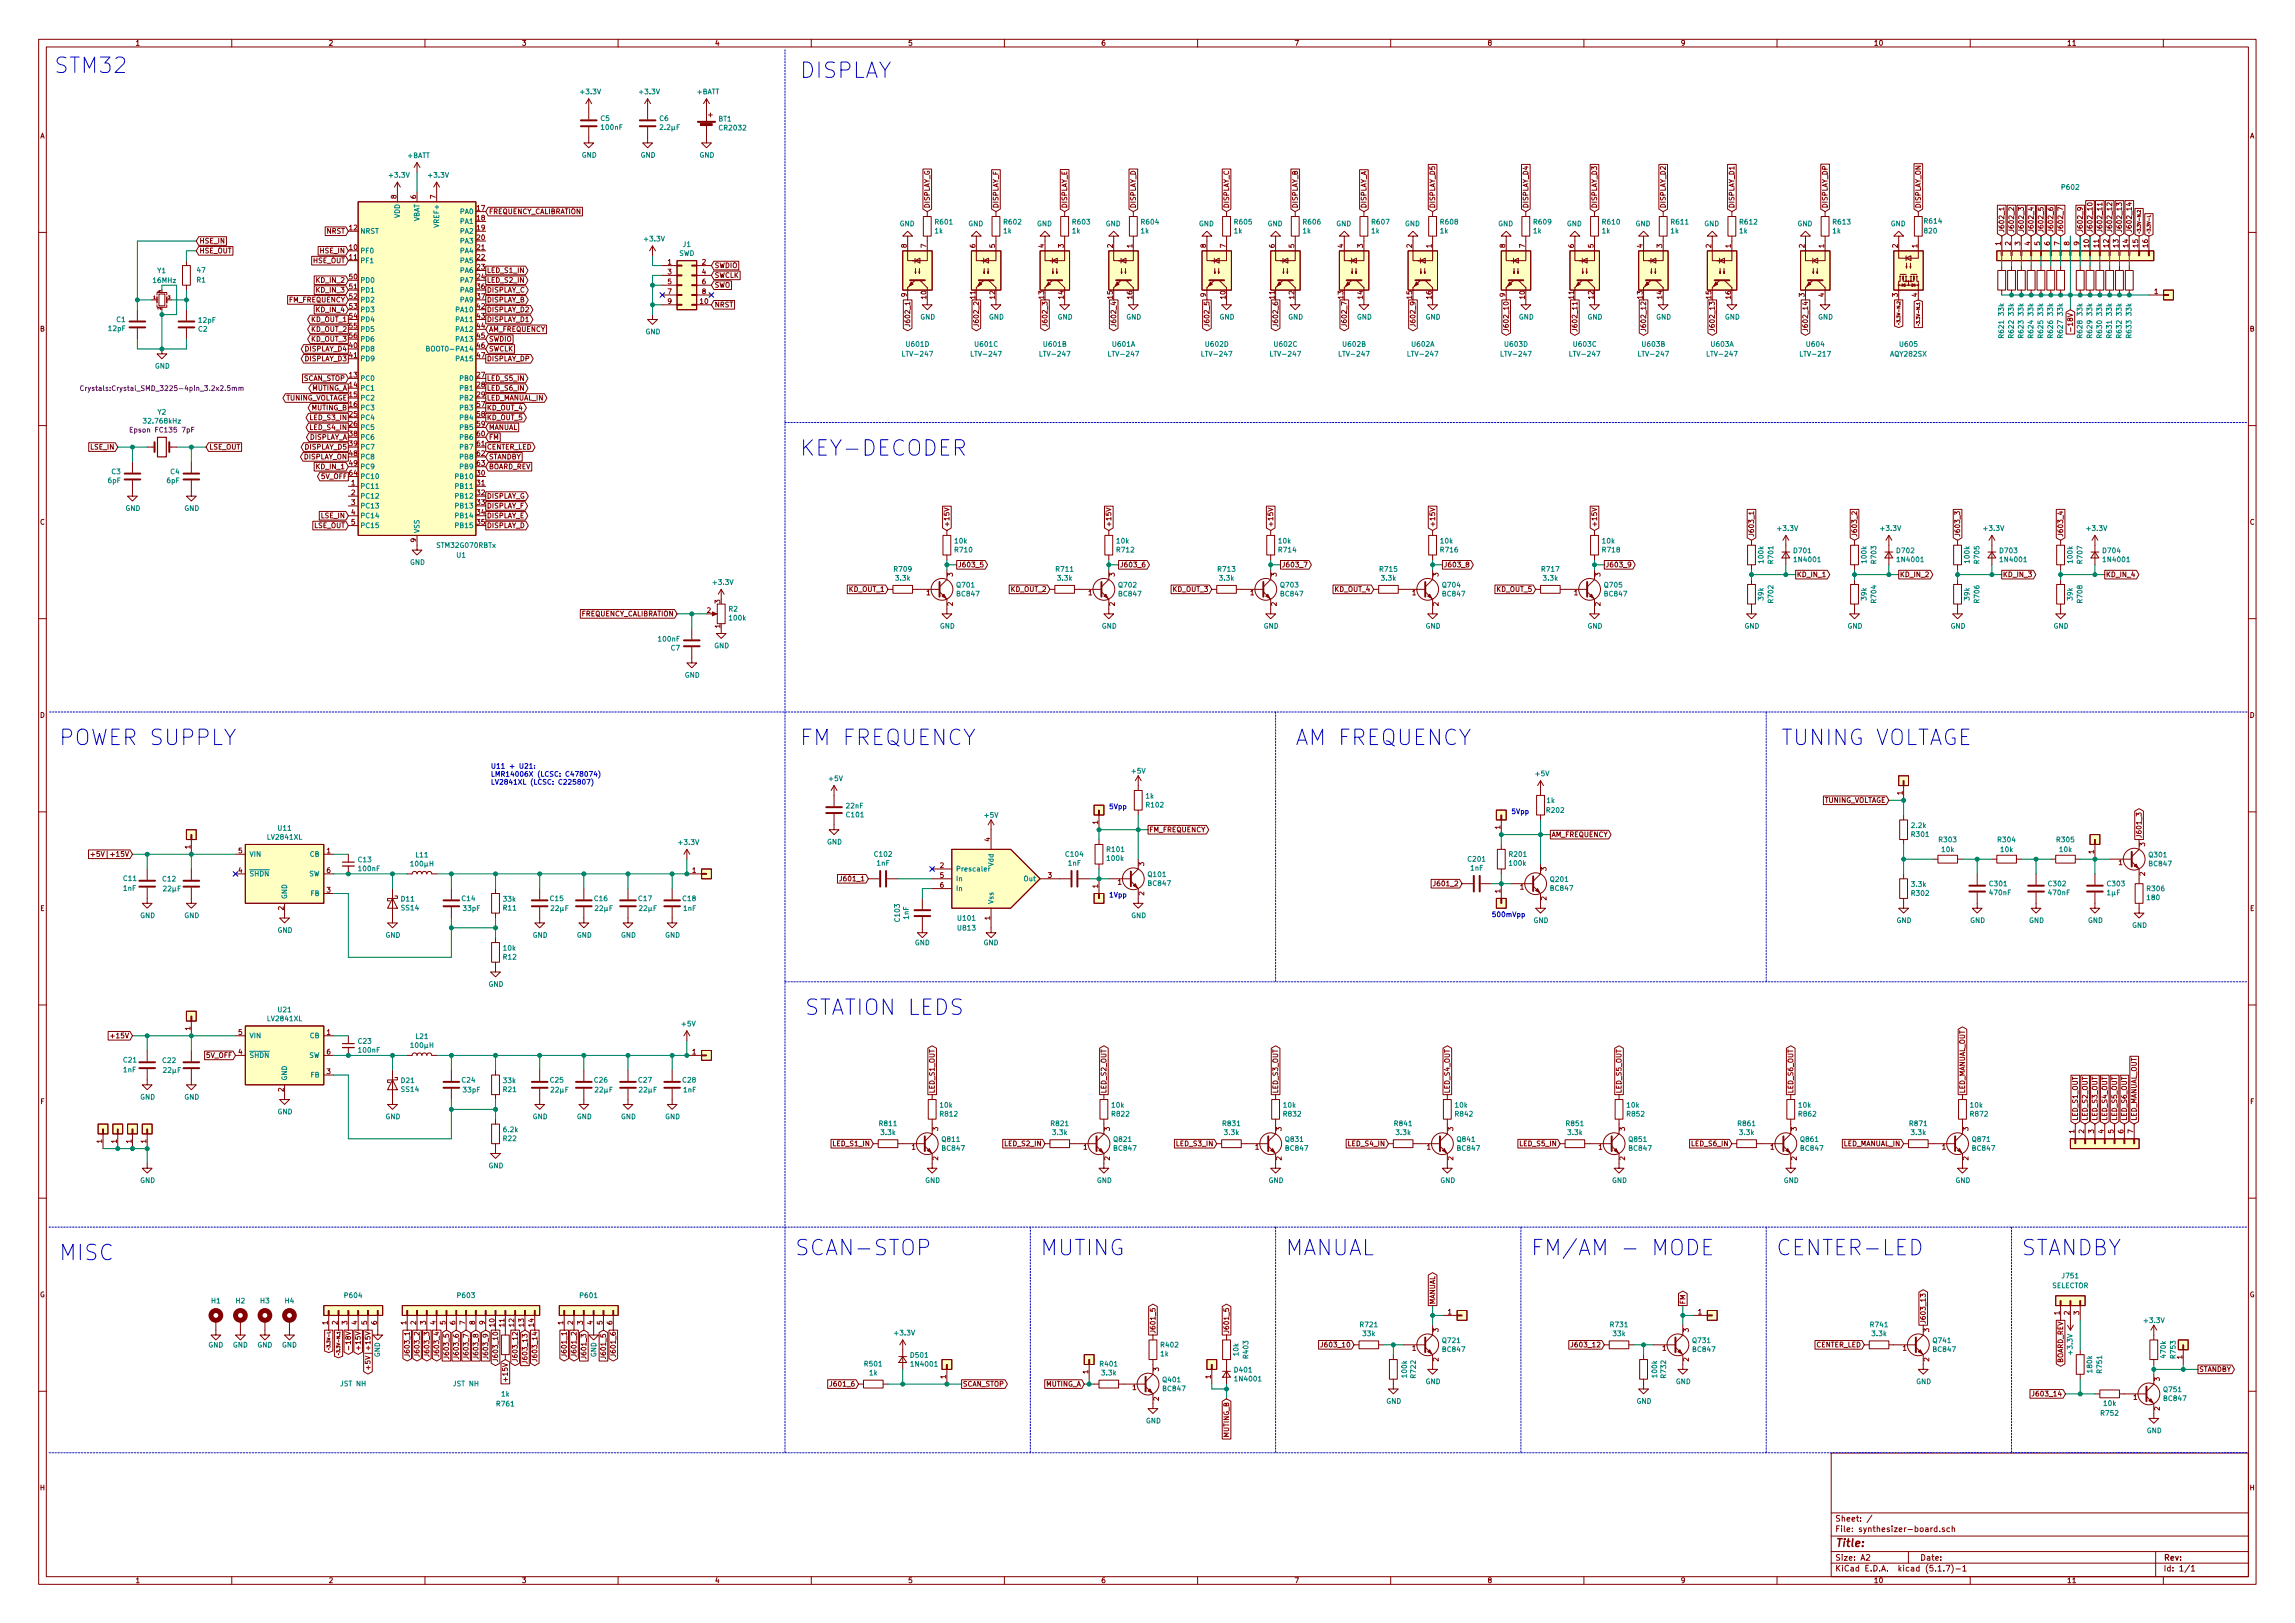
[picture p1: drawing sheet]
<svg xmlns="http://www.w3.org/2000/svg" width="594mm" height="420mm" viewBox="0 0 594 420" stroke-linecap="round" stroke-linejoin="round" font-family="sans-serif">
<defs><g id="words">
<g font-size="5.6" fill="#0000c2">
<text x="14" y="19">STM32</text>
<text x="207" y="20.2">DISPLAY</text>
<text x="207" y="118">KEY-DECODER</text>
<text x="15.2" y="193">POWER SUPPLY</text>
<text x="207" y="193">FM FREQUENCY</text>
<text x="335.3" y="193">AM FREQUENCY</text>
<text x="461" y="193">TUNING VOLTAGE</text>
<text x="208.3" y="262.8">STATION LEDS</text>
<text x="15.2" y="326.3">MISC</text>
<text x="205.7" y="325">SCAN-STOP</text>
<text x="269.2" y="325">MUTING</text>
<text x="332.7" y="325">MANUAL</text>
<text x="396.2" y="325">FM/AM - MODE</text>
<text x="459.7" y="325">CENTER-LED</text>
<text x="523.2" y="325">STANDBY</text>
</g>
<text font-size="2.8" fill="#840000" x="475" y="400.4">Title:</text>
<g font-size="2.1" fill="#840000">
<text x="475" y="393.9">Sheet: /</text>
<text x="475" y="396.6">File: synthesizer-board.sch</text>
<text x="475" y="406.8">KiCad E.D.A. kicad (5.1.7)-1</text>
<text x="475" y="404">Size: A2</text>
<text x="497" y="404">Date:</text>
<text x="560" y="404">Rev:</text>
<text x="560" y="406.8">Id: 1/1</text>
</g>
<g font-size="1.8" fill="#840000">
<text x="35" y="11.8">1</text>
<text x="85" y="11.8">2</text>
<text x="135" y="11.8">3</text>
<text x="185" y="11.8">4</text>
<text x="235" y="11.8">5</text>
<text x="285" y="11.8">6</text>
<text x="335" y="11.8">7</text>
<text x="385" y="11.8">8</text>
<text x="435" y="11.8">9</text>
<text x="485" y="11.8">10</text>
<text x="535" y="11.8">11</text>
<text x="10.4" y="35.8">A</text>
<text x="582.4" y="35.8">A</text>
<text x="102.6" y="51.5" transform="rotate(-90 102.6 51.5)">8</text>
<text x="107.7" y="51.5" transform="rotate(-90 107.7 51.5)">6</text>
<text x="112.8" y="51.5" transform="rotate(-90 112.8 51.5)">7</text>
<text x="240.7" y="54" transform="rotate(-90 240.7 54)">DISPLAY_G</text>
<text x="258.4" y="54" transform="rotate(-90 258.4 54)">DISPLAY_F</text>
<text x="276.2" y="54" transform="rotate(-90 276.2 54)">DISPLAY_E</text>
<text x="294" y="54" transform="rotate(-90 294 54)">DISPLAY_D</text>
<text x="318.1" y="54" transform="rotate(-90 318.1 54)">DISPLAY_C</text>
<text x="335.9" y="54" transform="rotate(-90 335.9 54)">DISPLAY_B</text>
<text x="353.7" y="54" transform="rotate(-90 353.7 54)">DISPLAY_A</text>
<text x="371.5" y="54" transform="rotate(-90 371.5 54)">DISPLAY_D5</text>
<text x="395.6" y="54" transform="rotate(-90 395.6 54)">DISPLAY_D4</text>
<text x="413.4" y="54" transform="rotate(-90 413.4 54)">DISPLAY_D3</text>
<text x="431.2" y="54" transform="rotate(-90 431.2 54)">DISPLAY_D2</text>
<text x="448.9" y="54" transform="rotate(-90 448.9 54)">DISPLAY_D1</text>
<text x="473.1" y="54" transform="rotate(-90 473.1 54)">DISPLAY_DP</text>
<text x="497.2" y="54" transform="rotate(-90 497.2 54)">DISPLAY_ON</text>
<text x="90.5" y="59.6">12</text>
<text x="123.5" y="54.5">17</text>
<text x="123.5" y="57.1">18</text>
<text x="123.5" y="59.6">19</text>
<text x="126.5" y="55.4">FREQUENCY_CALIBRATION</text>
<text x="51.6" y="63">HSE_IN</text>
<text x="51.6" y="65.6">HSE_OUT</text>
<text x="83" y="65.6">HSE_IN</text>
<text x="84.6" y="60.5">NRST</text>
<text x="90.5" y="64.7">10</text>
<text x="123.5" y="62.1">20</text>
<text x="123.5" y="64.7">21</text>
<text x="234.7" y="64.2" transform="rotate(-90 234.7 64.2)">8</text>
<text x="239.8" y="64.2" transform="rotate(-90 239.8 64.2)">7</text>
<text x="252.5" y="64.2" transform="rotate(-90 252.5 64.2)">6</text>
<text x="257.6" y="64.2" transform="rotate(-90 257.6 64.2)">5</text>
<text x="270.3" y="64.2" transform="rotate(-90 270.3 64.2)">4</text>
<text x="275.3" y="64.2" transform="rotate(-90 275.3 64.2)">3</text>
<text x="288" y="64.2" transform="rotate(-90 288 64.2)">2</text>
<text x="293.1" y="64.2" transform="rotate(-90 293.1 64.2)">1</text>
<text x="312.2" y="64.2" transform="rotate(-90 312.2 64.2)">8</text>
<text x="317.2" y="64.2" transform="rotate(-90 317.2 64.2)">7</text>
<text x="329.9" y="64.2" transform="rotate(-90 329.9 64.2)">6</text>
<text x="335" y="64.2" transform="rotate(-90 335 64.2)">5</text>
<text x="347.7" y="64.2" transform="rotate(-90 347.7 64.2)">4</text>
<text x="352.8" y="64.2" transform="rotate(-90 352.8 64.2)">3</text>
<text x="365.5" y="64.2" transform="rotate(-90 365.5 64.2)">2</text>
<text x="370.6" y="64.2" transform="rotate(-90 370.6 64.2)">1</text>
<text x="389.6" y="64.2" transform="rotate(-90 389.6 64.2)">8</text>
<text x="394.7" y="64.2" transform="rotate(-90 394.7 64.2)">7</text>
<text x="407.4" y="64.2" transform="rotate(-90 407.4 64.2)">6</text>
<text x="412.5" y="64.2" transform="rotate(-90 412.5 64.2)">5</text>
<text x="425.2" y="64.2" transform="rotate(-90 425.2 64.2)">4</text>
<text x="430.3" y="64.2" transform="rotate(-90 430.3 64.2)">3</text>
<text x="443" y="64.2" transform="rotate(-90 443 64.2)">2</text>
<text x="448.1" y="64.2" transform="rotate(-90 448.1 64.2)">1</text>
<text x="467.1" y="64.2" transform="rotate(-90 467.1 64.2)">2</text>
<text x="472.2" y="64.2" transform="rotate(-90 472.2 64.2)">1</text>
<text x="491.2" y="64.2" transform="rotate(-90 491.2 64.2)">2</text>
<text x="496.3" y="64.2" transform="rotate(-90 496.3 64.2)">1</text>
<text x="517.9" y="63.5" transform="rotate(-90 517.9 63.5)">1</text>
<text x="518.8" y="60.3" transform="rotate(-90 518.8 60.3)">J602_1</text>
<text x="520.4" y="63.5" transform="rotate(-90 520.4 63.5)">2</text>
<text x="521.3" y="60.3" transform="rotate(-90 521.3 60.3)">J602_2</text>
<text x="523" y="63.5" transform="rotate(-90 523 63.5)">3</text>
<text x="523.9" y="60.3" transform="rotate(-90 523.9 60.3)">J602_3</text>
<text x="525.5" y="63.5" transform="rotate(-90 525.5 63.5)">4</text>
<text x="526.4" y="60.3" transform="rotate(-90 526.4 60.3)">J602_4</text>
<text x="528.1" y="63.5" transform="rotate(-90 528.1 63.5)">5</text>
<text x="529" y="60.3" transform="rotate(-90 529 60.3)">J602_5</text>
<text x="530.6" y="63.5" transform="rotate(-90 530.6 63.5)">6</text>
<text x="531.5" y="60.3" transform="rotate(-90 531.5 60.3)">J602_6</text>
<text x="533.1" y="63.5" transform="rotate(-90 533.1 63.5)">7</text>
<text x="534" y="60.3" transform="rotate(-90 534 60.3)">J602_7</text>
<text x="535.7" y="63.5" transform="rotate(-90 535.7 63.5)">8</text>
<text x="538.2" y="63.5" transform="rotate(-90 538.2 63.5)">9</text>
<text x="539.1" y="60.3" transform="rotate(-90 539.1 60.3)">J602_9</text>
<text x="540.8" y="64" transform="rotate(-90 540.8 64)">10</text>
<text x="541.7" y="60.3" transform="rotate(-90 541.7 60.3)">J602_10</text>
<text x="543.3" y="64" transform="rotate(-90 543.3 64)">11</text>
<text x="544.2" y="60.3" transform="rotate(-90 544.2 60.3)">J602_11</text>
<text x="545.8" y="64" transform="rotate(-90 545.8 64)">12</text>
<text x="546.7" y="60.3" transform="rotate(-90 546.7 60.3)">J602_12</text>
<text x="548.4" y="64" transform="rotate(-90 548.4 64)">13</text>
<text x="549.3" y="60.3" transform="rotate(-90 549.3 60.3)">J602_13</text>
<text x="550.9" y="64" transform="rotate(-90 550.9 64)">14</text>
<text x="551.8" y="60.3" transform="rotate(-90 551.8 60.3)">J602_14</text>
<text x="553.5" y="64" transform="rotate(-90 553.5 64)">15</text>
<text x="556" y="64" transform="rotate(-90 556 64)">16</text>
<text x="81" y="68.1">HSE_OUT</text>
<text x="90.5" y="67.2">11</text>
<text x="123.5" y="67.2">22</text>
<text x="123.5" y="69.8">23</text>
<text x="126" y="70.7">LED_S1_IN</text>
<text x="172.9" y="68.5">1</text>
<text x="172.9" y="71">3</text>
<text x="181.8" y="68.5">2</text>
<text x="181.8" y="71">4</text>
<text x="184.9" y="71.9">SWCLK</text>
<text x="184.9" y="69.4">SWDIO</text>
<text x="82.1" y="73.2">KD_IN_2</text>
<text x="82.1" y="75.7">KD_IN_3</text>
<text x="90.5" y="72.3">50</text>
<text x="90.5" y="74.8">51</text>
<text x="90.5" y="77.4">52</text>
<text x="123.5" y="72.3">24</text>
<text x="123.5" y="74.8">36</text>
<text x="123.5" y="77.4">37</text>
<text x="126" y="75.7">DISPLAY_C</text>
<text x="126" y="73.2">LED_S2_IN</text>
<text x="172.9" y="73.6">5</text>
<text x="172.9" y="76.1">7</text>
<text x="181.8" y="73.6">6</text>
<text x="181.8" y="76.1">8</text>
<text x="184.9" y="74.5">SWO</text>
<text x="234.7" y="76.9" transform="rotate(-90 234.7 76.9)">9</text>
<text x="239.8" y="77.3" transform="rotate(-90 239.8 77.3)">10</text>
<text x="252.5" y="77.3" transform="rotate(-90 252.5 77.3)">11</text>
<text x="257.6" y="77.3" transform="rotate(-90 257.6 77.3)">12</text>
<text x="270.3" y="77.3" transform="rotate(-90 270.3 77.3)">13</text>
<text x="275.3" y="77.3" transform="rotate(-90 275.3 77.3)">14</text>
<text x="288" y="77.3" transform="rotate(-90 288 77.3)">15</text>
<text x="293.1" y="77.3" transform="rotate(-90 293.1 77.3)">16</text>
<text x="312.2" y="76.9" transform="rotate(-90 312.2 76.9)">9</text>
<text x="317.2" y="77.3" transform="rotate(-90 317.2 77.3)">10</text>
<text x="329.9" y="77.3" transform="rotate(-90 329.9 77.3)">11</text>
<text x="335" y="77.3" transform="rotate(-90 335 77.3)">12</text>
<text x="347.7" y="77.3" transform="rotate(-90 347.7 77.3)">13</text>
<text x="352.8" y="77.3" transform="rotate(-90 352.8 77.3)">14</text>
<text x="365.5" y="77.3" transform="rotate(-90 365.5 77.3)">15</text>
<text x="370.6" y="77.3" transform="rotate(-90 370.6 77.3)">16</text>
<text x="389.6" y="76.9" transform="rotate(-90 389.6 76.9)">9</text>
<text x="394.7" y="77.3" transform="rotate(-90 394.7 77.3)">10</text>
<text x="407.4" y="77.3" transform="rotate(-90 407.4 77.3)">11</text>
<text x="412.5" y="77.3" transform="rotate(-90 412.5 77.3)">12</text>
<text x="425.2" y="77.3" transform="rotate(-90 425.2 77.3)">13</text>
<text x="430.3" y="77.3" transform="rotate(-90 430.3 77.3)">14</text>
<text x="443" y="77.3" transform="rotate(-90 443 77.3)">15</text>
<text x="448.1" y="77.3" transform="rotate(-90 448.1 77.3)">16</text>
<text x="467.1" y="76.9" transform="rotate(-90 467.1 76.9)">3</text>
<text x="472.2" y="76.9" transform="rotate(-90 472.2 76.9)">4</text>
<text x="491.2" y="76.9" transform="rotate(-90 491.2 76.9)">3</text>
<text x="496.3" y="76.9" transform="rotate(-90 496.3 76.9)">4</text>
<text x="557.7" y="76.1">1</text>
<text x="74.8" y="78.3">FM_FREQUENCY</text>
<text x="80.7" y="83.4">KD_OUT_1</text>
<text x="82.1" y="80.8">KD_IN_4</text>
<text x="90.5" y="79.9">53</text>
<text x="90.5" y="82.5">54</text>
<text x="123.5" y="79.9">42</text>
<text x="123.5" y="82.5">43</text>
<text x="126" y="83.4">DISPLAY_D1</text>
<text x="126" y="80.8">DISPLAY_D2</text>
<text x="126" y="78.3">DISPLAY_B</text>
<text x="172.9" y="78.7">9</text>
<text x="181.3" y="78.7">10</text>
<text x="184.9" y="79.5">NRST</text>
<text x="235.6" y="83.8" transform="rotate(-90 235.6 83.8)">J602_1</text>
<text x="253.4" y="83.8" transform="rotate(-90 253.4 83.8)">J602_2</text>
<text x="271.1" y="83.8" transform="rotate(-90 271.1 83.8)">J602_3</text>
<text x="288.9" y="83.8" transform="rotate(-90 288.9 83.8)">J602_4</text>
<text x="313.1" y="83.8" transform="rotate(-90 313.1 83.8)">J602_5</text>
<text x="330.8" y="83.8" transform="rotate(-90 330.8 83.8)">J602_6</text>
<text x="348.6" y="83.8" transform="rotate(-90 348.6 83.8)">J602_7</text>
<text x="366.4" y="83.8" transform="rotate(-90 366.4 83.8)">J602_9</text>
<text x="10.4" y="85.8">B</text>
<text x="80.7" y="85.9">KD_OUT_2</text>
<text x="80.7" y="88.4">KD_OUT_3</text>
<text x="90.5" y="85">55</text>
<text x="90.5" y="87.5">56</text>
<text x="123.5" y="85">44</text>
<text x="123.5" y="87.5">45</text>
<text x="126.5" y="85.9">AM_FREQUENCY</text>
<text x="126.5" y="88.4">SWDIO</text>
<text x="390.5" y="84.8" transform="rotate(-90 390.5 84.8)">J602_10</text>
<text x="408.3" y="84.8" transform="rotate(-90 408.3 84.8)">J602_11</text>
<text x="426.1" y="84.8" transform="rotate(-90 426.1 84.8)">J602_12</text>
<text x="443.9" y="84.8" transform="rotate(-90 443.9 84.8)">J602_13</text>
<text x="468" y="84.8" transform="rotate(-90 468 84.8)">J602_14</text>
<text x="536.6" y="84.7" transform="rotate(-90 536.6 84.7)">-18V</text>
<text x="582.4" y="85.8">B</text>
<text x="79" y="93.5">DISPLAY_D3</text>
<text x="79" y="91">DISPLAY_D4</text>
<text x="90.5" y="90.1">40</text>
<text x="90.5" y="92.6">41</text>
<text x="123.5" y="90.1">46</text>
<text x="123.5" y="92.6">47</text>
<text x="126" y="93.5">DISPLAY_DP</text>
<text x="126.5" y="91">SWCLK</text>
<text x="78.6" y="98.6">SCAN_STOP</text>
<text x="80.7" y="101.1">MUTING_A</text>
<text x="90.5" y="97.7">13</text>
<text x="90.5" y="100.2">14</text>
<text x="123.5" y="97.7">27</text>
<text x="123.5" y="100.2">28</text>
<text x="126" y="98.6">LED_S5_IN</text>
<text x="126" y="101.1">LED_S6_IN</text>
<text x="73.6" y="103.7">TUNING_VOLTAGE</text>
<text x="80.7" y="106.2">MUTING_B</text>
<text x="90.5" y="102.8">15</text>
<text x="90.5" y="105.3">16</text>
<text x="90.5" y="107.9">25</text>
<text x="123.5" y="102.8">29</text>
<text x="123.5" y="105.3">57</text>
<text x="123.5" y="107.9">58</text>
<text x="126" y="106.2">KD_OUT_4</text>
<text x="126" y="103.7">LED_MANUAL_IN</text>
<text x="80" y="113.8">DISPLAY_A</text>
<text x="80.5" y="111.3">LED_S4_IN</text>
<text x="80.5" y="108.8">LED_S3_IN</text>
<text x="90.5" y="110.4">26</text>
<text x="90.5" y="112.9">38</text>
<text x="123.5" y="110.4">59</text>
<text x="123.5" y="112.9">60</text>
<text x="126" y="108.8">KD_OUT_5</text>
<text x="126.5" y="113.8">FM</text>
<text x="126.5" y="111.3">MANUAL</text>
<text x="23.5" y="116.4">LSE_IN</text>
<text x="54.1" y="116.4">LSE_OUT</text>
<text x="78.6" y="118.9">DISPLAY_ON</text>
<text x="79" y="116.4">DISPLAY_D5</text>
<text x="90.5" y="115.5">39</text>
<text x="90.5" y="118">48</text>
<text x="123.5" y="115.5">61</text>
<text x="123.5" y="118">62</text>
<text x="126" y="116.4">CENTER_LED</text>
<text x="126.5" y="118.9">STANDBY</text>
<text x="82.1" y="121.5">KD_IN_1</text>
<text x="83.2" y="124">5V_OFF</text>
<text x="90.5" y="120.6">49</text>
<text x="90.5" y="123.1">64</text>
<text x="91" y="125.6">1</text>
<text x="123.5" y="123.1">30</text>
<text x="123.5" y="125.6">31</text>
<text x="123.5" y="120.6">63</text>
<text x="126.5" y="121.5">BOARD_REV</text>
<text x="91" y="128.2">2</text>
<text x="91" y="130.7">3</text>
<text x="123.5" y="128.2">32</text>
<text x="123.5" y="130.7">33</text>
<text x="126" y="131.6">DISPLAY_F</text>
<text x="126" y="129.1">DISPLAY_G</text>
<text x="10.4" y="135.8">C</text>
<text x="81.2" y="136.7">LSE_OUT</text>
<text x="83.2" y="134.2">LSE_IN</text>
<text x="91" y="133.3">4</text>
<text x="91" y="135.8">5</text>
<text x="123.5" y="133.3">34</text>
<text x="123.5" y="135.8">35</text>
<text x="126" y="136.7">DISPLAY_D</text>
<text x="126" y="134.2">DISPLAY_E</text>
<text x="245.7" y="136.5" transform="rotate(-90 245.7 136.5)">+15V</text>
<text x="287.7" y="136.5" transform="rotate(-90 287.7 136.5)">+15V</text>
<text x="329.6" y="136.5" transform="rotate(-90 329.6 136.5)">+15V</text>
<text x="371.5" y="136.5" transform="rotate(-90 371.5 136.5)">+15V</text>
<text x="413.4" y="136.5" transform="rotate(-90 413.4 136.5)">+15V</text>
<text x="582.4" y="135.8">C</text>
<text x="107.7" y="140.4" transform="rotate(-90 107.7 140.4)">9</text>
<text x="454" y="139.1" transform="rotate(-90 454 139.1)">J603_1</text>
<text x="480.7" y="139.1" transform="rotate(-90 480.7 139.1)">J603_2</text>
<text x="507.4" y="139.1" transform="rotate(-90 507.4 139.1)">J603_3</text>
<text x="534" y="139.1" transform="rotate(-90 534 139.1)">J603_4</text>
<text x="246.6" y="149.2" transform="rotate(-90 246.6 149.2)">3</text>
<text x="247.9" y="146.9">J603_5</text>
<text x="288.5" y="149.2" transform="rotate(-90 288.5 149.2)">3</text>
<text x="289.8" y="146.9">J603_6</text>
<text x="330.5" y="149.2" transform="rotate(-90 330.5 149.2)">3</text>
<text x="331.7" y="146.9">J603_7</text>
<text x="372.4" y="149.2" transform="rotate(-90 372.4 149.2)">3</text>
<text x="373.6" y="146.9">J603_8</text>
<text x="414.3" y="149.2" transform="rotate(-90 414.3 149.2)">3</text>
<text x="415.5" y="146.9">J603_9</text>
<text x="465.1" y="149.4">KD_IN_1</text>
<text x="491.7" y="149.4">KD_IN_2</text>
<text x="518.4" y="149.4">KD_IN_3</text>
<text x="545.1" y="149.4">KD_IN_4</text>
<text x="219.8" y="153.2">KD_OUT_1</text>
<text x="239.9" y="154.1">1</text>
<text x="261.7" y="153.2">KD_OUT_2</text>
<text x="281.8" y="154.1">1</text>
<text x="303.7" y="153.2">KD_OUT_3</text>
<text x="323.7" y="154.1">1</text>
<text x="345.6" y="153.2">KD_OUT_4</text>
<text x="365.6" y="154.1">1</text>
<text x="387.5" y="153.2">KD_OUT_5</text>
<text x="407.5" y="154.1">1</text>
<text x="150.2" y="159.6">FREQUENCY_CALIBRATION</text>
<text x="183" y="158.7">2</text>
<text x="186.4" y="156.2" transform="rotate(-90 186.4 156.2)">3</text>
<text x="246.6" y="156.9" transform="rotate(-90 246.6 156.9)">2</text>
<text x="288.5" y="156.9" transform="rotate(-90 288.5 156.9)">2</text>
<text x="330.5" y="156.9" transform="rotate(-90 330.5 156.9)">2</text>
<text x="372.4" y="156.9" transform="rotate(-90 372.4 156.9)">2</text>
<text x="414.3" y="156.9" transform="rotate(-90 414.3 156.9)">2</text>
<text x="186.4" y="162.6" transform="rotate(-90 186.4 162.6)">1</text>
<text x="10.4" y="185.8">D</text>
<text x="582.4" y="185.8">D</text>
<text x="471.9" y="207.8">TUNING_VOLTAGE</text>
<text x="492.5" y="205.8" transform="rotate(-90 492.5 205.8)">1</text>
<text x="284.2" y="213.4" transform="rotate(-90 284.2 213.4)">1</text>
<text x="297.4" y="215.4">FM_FREQUENCY</text>
<text x="388.4" y="214.6" transform="rotate(-90 388.4 214.6)">1</text>
<text x="25.6" y="221.8">+5V|+15V</text>
<text x="49.3" y="219.7" transform="rotate(-90 49.3 219.7)">1</text>
<text x="61.7" y="220.9">5</text>
<text x="84.6" y="220.9">1</text>
<text x="256.3" y="217.8" transform="rotate(-90 256.3 217.8)">4</text>
<text x="401.6" y="216.7">AM_FREQUENCY</text>
<text x="542" y="221" transform="rotate(-90 542 221)">1</text>
<text x="554.4" y="217.1" transform="rotate(-90 554.4 217.1)">J601_3</text>
<text x="555.2" y="219.1" transform="rotate(-90 555.2 219.1)">3</text>
<text x="61.7" y="226">4</text>
<text x="84.6" y="226">6</text>
<text x="179.2" y="226">1</text>
<text x="243.4" y="224.7">2</text>
<text x="243.4" y="227.2">5</text>
<text x="271.3" y="227.2">3</text>
<text x="296.2" y="224.2" transform="rotate(-90 296.2 224.2)">3</text>
<text x="400.3" y="225.4" transform="rotate(-90 400.3 225.4)">3</text>
<text x="548.5" y="223.9">1</text>
<text x="555.2" y="226.7" transform="rotate(-90 555.2 226.7)">2</text>
<text x="84.6" y="231.1">3</text>
<text x="218.1" y="228.1">J601_1</text>
<text x="243.4" y="229.8">6</text>
<text x="284.2" y="229.9" transform="rotate(-90 284.2 229.9)">1</text>
<text x="289.4" y="229">1</text>
<text x="296.2" y="231.8" transform="rotate(-90 296.2 231.8)">2</text>
<text x="371.8" y="229.4">J601_2</text>
<text x="388.4" y="231.2" transform="rotate(-90 388.4 231.2)">1</text>
<text x="393.5" y="230.3">1</text>
<text x="400.3" y="233.1" transform="rotate(-90 400.3 233.1)">2</text>
<text x="10.4" y="235.8">E</text>
<text x="73.4" y="235.6" transform="rotate(-90 73.4 235.6)">2</text>
<text x="256.3" y="238.1" transform="rotate(-90 256.3 238.1)">1</text>
<text x="582.4" y="235.8">E</text>
<text x="29.3" y="268.8">+15V</text>
<text x="49.3" y="266.7" transform="rotate(-90 49.3 266.7)">1</text>
<text x="61.7" y="267.9">5</text>
<text x="84.6" y="267.9">1</text>
<text x="53.5" y="273.9">5V_OFF</text>
<text x="61.7" y="273">4</text>
<text x="84.6" y="273">6</text>
<text x="179.2" y="273">1</text>
<text x="84.6" y="278">3</text>
<text x="10.5" y="285.8">F</text>
<text x="73.4" y="282.6" transform="rotate(-90 73.4 282.6)">2</text>
<text x="241.9" y="283.1" transform="rotate(-90 241.9 283.1)">LED_S1_OUT</text>
<text x="286.4" y="283.1" transform="rotate(-90 286.4 283.1)">LED_S2_OUT</text>
<text x="330.8" y="283.1" transform="rotate(-90 330.8 283.1)">LED_S3_OUT</text>
<text x="375.3" y="283.1" transform="rotate(-90 375.3 283.1)">LED_S4_OUT</text>
<text x="419.7" y="283.1" transform="rotate(-90 419.7 283.1)">LED_S5_OUT</text>
<text x="464.2" y="283.1" transform="rotate(-90 464.2 283.1)">LED_S6_OUT</text>
<text x="508.6" y="283.1" transform="rotate(-90 508.6 283.1)">LED_MANUAL_OUT</text>
<text x="582.5" y="285.8">F</text>
<text x="242.8" y="292.8" transform="rotate(-90 242.8 292.8)">3</text>
<text x="287.3" y="292.8" transform="rotate(-90 287.3 292.8)">3</text>
<text x="331.7" y="292.8" transform="rotate(-90 331.7 292.8)">3</text>
<text x="376.2" y="292.8" transform="rotate(-90 376.2 292.8)">3</text>
<text x="420.6" y="292.8" transform="rotate(-90 420.6 292.8)">3</text>
<text x="465.1" y="292.8" transform="rotate(-90 465.1 292.8)">3</text>
<text x="509.5" y="292.8" transform="rotate(-90 509.5 292.8)">3</text>
<text x="537" y="293.4" transform="rotate(-90 537 293.4)">1</text>
<text x="537.8" y="290.2" transform="rotate(-90 537.8 290.2)">LED_S1_OUT</text>
<text x="539.5" y="293.4" transform="rotate(-90 539.5 293.4)">2</text>
<text x="540.4" y="290.2" transform="rotate(-90 540.4 290.2)">LED_S2_OUT</text>
<text x="542" y="293.4" transform="rotate(-90 542 293.4)">3</text>
<text x="542.9" y="290.2" transform="rotate(-90 542.9 290.2)">LED_S3_OUT</text>
<text x="544.6" y="293.4" transform="rotate(-90 544.6 293.4)">4</text>
<text x="545.5" y="290.2" transform="rotate(-90 545.5 290.2)">LED_S4_OUT</text>
<text x="547.1" y="293.4" transform="rotate(-90 547.1 293.4)">5</text>
<text x="548" y="290.2" transform="rotate(-90 548 290.2)">LED_S5_OUT</text>
<text x="549.7" y="293.4" transform="rotate(-90 549.7 293.4)">6</text>
<text x="550.5" y="290.2" transform="rotate(-90 550.5 290.2)">LED_S6_OUT</text>
<text x="552.2" y="293.4" transform="rotate(-90 552.2 293.4)">7</text>
<text x="553.1" y="290.2" transform="rotate(-90 553.1 290.2)">LED_MANUAL_OUT</text>
<text x="26.4" y="295.9" transform="rotate(-90 26.4 295.9)">1</text>
<text x="30.2" y="295.9" transform="rotate(-90 30.2 295.9)">1</text>
<text x="34" y="295.9" transform="rotate(-90 34 295.9)">1</text>
<text x="37.8" y="295.9" transform="rotate(-90 37.8 295.9)">1</text>
<text x="215.8" y="296.7">LED_S1_IN</text>
<text x="236" y="297.6">1</text>
<text x="260.3" y="296.7">LED_S2_IN</text>
<text x="280.5" y="297.6">1</text>
<text x="304.7" y="296.7">LED_S3_IN</text>
<text x="324.9" y="297.6">1</text>
<text x="349.2" y="296.7">LED_S4_IN</text>
<text x="369.4" y="297.6">1</text>
<text x="393.6" y="296.7">LED_S5_IN</text>
<text x="413.8" y="297.6">1</text>
<text x="438.1" y="296.7">LED_S6_IN</text>
<text x="458.3" y="297.6">1</text>
<text x="477" y="296.7">LED_MANUAL_IN</text>
<text x="502.7" y="297.6">1</text>
<text x="242.8" y="300.4" transform="rotate(-90 242.8 300.4)">2</text>
<text x="287.3" y="300.4" transform="rotate(-90 287.3 300.4)">2</text>
<text x="331.7" y="300.4" transform="rotate(-90 331.7 300.4)">2</text>
<text x="376.2" y="300.4" transform="rotate(-90 376.2 300.4)">2</text>
<text x="420.6" y="300.4" transform="rotate(-90 420.6 300.4)">2</text>
<text x="465.1" y="300.4" transform="rotate(-90 465.1 300.4)">2</text>
<text x="509.5" y="300.4" transform="rotate(-90 509.5 300.4)">2</text>
<text x="10.3" y="335.8">G</text>
<text x="582.3" y="335.8">G</text>
<text x="371.5" y="337.7" transform="rotate(-90 371.5 337.7)">MANUAL</text>
<text x="374.8" y="340.3">1</text>
<text x="436.2" y="337.7" transform="rotate(-90 436.2 337.7)">FM</text>
<text x="439.6" y="340.3">1</text>
<text x="533.1" y="340.4" transform="rotate(-90 533.1 340.4)">1</text>
<text x="535.7" y="340.4" transform="rotate(-90 535.7 340.4)">2</text>
<text x="538.2" y="340.4" transform="rotate(-90 538.2 340.4)">3</text>
<text x="84.8" y="342.9" transform="rotate(-90 84.8 342.9)">1</text>
<text x="87.4" y="342.9" transform="rotate(-90 87.4 342.9)">2</text>
<text x="89.9" y="342.9" transform="rotate(-90 89.9 342.9)">3</text>
<text x="92.5" y="342.9" transform="rotate(-90 92.5 342.9)">4</text>
<text x="95" y="342.9" transform="rotate(-90 95 342.9)">5</text>
<text x="97.5" y="342.9" transform="rotate(-90 97.5 342.9)">6</text>
<text x="105.2" y="342.9" transform="rotate(-90 105.2 342.9)">1</text>
<text x="107.7" y="342.9" transform="rotate(-90 107.7 342.9)">2</text>
<text x="110.2" y="342.9" transform="rotate(-90 110.2 342.9)">3</text>
<text x="112.8" y="342.9" transform="rotate(-90 112.8 342.9)">4</text>
<text x="115.3" y="342.9" transform="rotate(-90 115.3 342.9)">5</text>
<text x="117.9" y="342.9" transform="rotate(-90 117.9 342.9)">6</text>
<text x="120.4" y="342.9" transform="rotate(-90 120.4 342.9)">7</text>
<text x="122.9" y="342.9" transform="rotate(-90 122.9 342.9)">8</text>
<text x="125.5" y="342.9" transform="rotate(-90 125.5 342.9)">9</text>
<text x="128" y="343.4" transform="rotate(-90 128 343.4)">10</text>
<text x="130.6" y="343.4" transform="rotate(-90 130.6 343.4)">11</text>
<text x="133.1" y="343.4" transform="rotate(-90 133.1 343.4)">12</text>
<text x="135.6" y="343.4" transform="rotate(-90 135.6 343.4)">13</text>
<text x="138.2" y="343.4" transform="rotate(-90 138.2 343.4)">14</text>
<text x="145.8" y="342.9" transform="rotate(-90 145.8 342.9)">1</text>
<text x="148.3" y="342.9" transform="rotate(-90 148.3 342.9)">2</text>
<text x="150.9" y="342.9" transform="rotate(-90 150.9 342.9)">3</text>
<text x="153.4" y="342.9" transform="rotate(-90 153.4 342.9)">4</text>
<text x="156" y="342.9" transform="rotate(-90 156 342.9)">5</text>
<text x="158.5" y="342.9" transform="rotate(-90 158.5 342.9)">6</text>
<text x="299.1" y="345.4" transform="rotate(-90 299.1 345.4)">J601_5</text>
<text x="318.1" y="345.4" transform="rotate(-90 318.1 345.4)">J601_5</text>
<text x="372.4" y="344.8" transform="rotate(-90 372.4 344.8)">3</text>
<text x="437.1" y="344.8" transform="rotate(-90 437.1 344.8)">3</text>
<text x="498.5" y="342.8" transform="rotate(-90 498.5 342.8)">J603_13</text>
<text x="499.4" y="344.8" transform="rotate(-90 499.4 344.8)">3</text>
<text x="90.8" y="348.3" transform="rotate(-90 90.8 348.3)">-18V</text>
<text x="93.3" y="348.8" transform="rotate(-90 93.3 348.8)">+15V</text>
<text x="95.9" y="352.5" transform="rotate(-90 95.9 352.5)">+5V|+15V</text>
<text x="106" y="350.5" transform="rotate(-90 106 350.5)">J603_1</text>
<text x="108.6" y="350.5" transform="rotate(-90 108.6 350.5)">J603_2</text>
<text x="111.1" y="350.5" transform="rotate(-90 111.1 350.5)">J603_3</text>
<text x="113.7" y="350.5" transform="rotate(-90 113.7 350.5)">J603_4</text>
<text x="116.2" y="351" transform="rotate(-90 116.2 351)">J603_5</text>
<text x="118.7" y="351" transform="rotate(-90 118.7 351)">J603_6</text>
<text x="121.3" y="351" transform="rotate(-90 121.3 351)">J603_7</text>
<text x="123.8" y="351" transform="rotate(-90 123.8 351)">J603_8</text>
<text x="126.4" y="351" transform="rotate(-90 126.4 351)">J603_9</text>
<text x="128.9" y="351.5" transform="rotate(-90 128.9 351.5)">J603_10</text>
<text x="134" y="351.5" transform="rotate(-90 134 351.5)">J603_12</text>
<text x="136.5" y="352" transform="rotate(-90 136.5 352)">J603_13</text>
<text x="139.1" y="351.5" transform="rotate(-90 139.1 351.5)">J603_14</text>
<text x="146.7" y="350.5" transform="rotate(-90 146.7 350.5)">J601_1</text>
<text x="149.2" y="350.5" transform="rotate(-90 149.2 350.5)">J601_2</text>
<text x="151.8" y="351" transform="rotate(-90 151.8 351)">J601_3</text>
<text x="156.8" y="351" transform="rotate(-90 156.8 351)">J601_5</text>
<text x="159.4" y="350.5" transform="rotate(-90 159.4 350.5)">J601_6</text>
<text x="342.8" y="348.8">J603_10</text>
<text x="365.6" y="349.7">1</text>
<text x="372.4" y="352.4" transform="rotate(-90 372.4 352.4)">2</text>
<text x="407.6" y="348.8">J603_12</text>
<text x="430.4" y="349.7">1</text>
<text x="437.1" y="352.4" transform="rotate(-90 437.1 352.4)">2</text>
<text x="470" y="348.8">CENTER_LED</text>
<text x="492.6" y="349.7">1</text>
<text x="499.4" y="352.4" transform="rotate(-90 499.4 352.4)">2</text>
<text x="534" y="353.2" transform="rotate(-90 534 353.2)">BOARD_REV</text>
<text x="564.9" y="351.8" transform="rotate(-90 564.9 351.8)">1</text>
<text x="131.4" y="356.9" transform="rotate(-90 131.4 356.9)">+15V</text>
<text x="215.6" y="358.9">J601_6</text>
<text x="244.9" y="356.9" transform="rotate(-90 244.9 356.9)">1</text>
<text x="249.2" y="358.9">SCAN_STOP</text>
<text x="270.6" y="358.9">MUTING_A</text>
<text x="281.7" y="355.6" transform="rotate(-90 281.7 355.6)">1</text>
<text x="293.2" y="359.8">1</text>
<text x="300" y="355" transform="rotate(-90 300 355)">3</text>
<text x="313.4" y="356.9" transform="rotate(-90 313.4 356.9)">1</text>
<text x="559.1" y="357.5" transform="rotate(-90 559.1 357.5)">3</text>
<text x="569.2" y="355.1">STANDBY</text>
<text x="300" y="362.6" transform="rotate(-90 300 362.6)">2</text>
<text x="527" y="361.5">J603_14</text>
<text x="552.3" y="362.4">1</text>
<text x="559.1" y="365.1" transform="rotate(-90 559.1 365.1)">2</text>
<text x="318.1" y="372.2" transform="rotate(-90 318.1 372.2)">MUTING_B</text>
<text x="10.4" y="385.8">H</text>
<text x="582.4" y="385.8">H</text>
<text x="35" y="409.8">1</text>
<text x="85" y="409.8">2</text>
<text x="135" y="409.8">3</text>
<text x="185" y="409.8">4</text>
<text x="235" y="409.8">5</text>
<text x="285" y="409.8">6</text>
<text x="335" y="409.8">7</text>
<text x="385" y="409.8">8</text>
<text x="435" y="409.8">9</text>
<text x="485" y="409.8">10</text>
<text x="535" y="409.8">11</text>
</g>
<g font-size="1.8" fill="#008484">
<text x="150.4" y="24.4">+3.3V</text>
<text x="165.7" y="24.4">+3.3V</text>
<text x="180.4" y="24.4">+BATT</text>
<text x="155.5" y="31.3">C5</text>
<text x="155.8" y="33.6">100nF</text>
<text x="170.8" y="31.3">C6</text>
<text x="171" y="33.6">2.2µF</text>
<text x="186" y="31.4">BT1</text>
<text x="186.4" y="33.7">CR2032</text>
<text x="105.5" y="40.9">+BATT</text>
<text x="150.6" y="40.8">GND</text>
<text x="165.8" y="40.8">GND</text>
<text x="181.1" y="40.8">GND</text>
<text x="100.9" y="46">+3.3V</text>
<text x="111.1" y="46">+3.3V</text>
<text x="533.9" y="49.1">P602</text>
<text x="103.5" y="56.5" transform="rotate(-90 103.5 56.5)">VDD</text>
<text x="108.6" y="57.6" transform="rotate(-90 108.6 57.6)">VBAT</text>
<text x="113.7" y="58.5" transform="rotate(-90 113.7 58.5)">VREF+</text>
<text x="119.3" y="55.4">PA0</text>
<text x="119.3" y="58">PA1</text>
<text x="232.9" y="58.6">GND</text>
<text x="242.2" y="58.1">R601</text>
<text x="250.6" y="58.6">GND</text>
<text x="260" y="58.1">R602</text>
<text x="268.4" y="58.6">GND</text>
<text x="277.8" y="58.1">R603</text>
<text x="286.2" y="58.6">GND</text>
<text x="295.6" y="58.1">R604</text>
<text x="310.3" y="58.6">GND</text>
<text x="319.7" y="58.1">R605</text>
<text x="328.1" y="58.6">GND</text>
<text x="337.5" y="58.1">R606</text>
<text x="345.9" y="58.6">GND</text>
<text x="355.2" y="58.1">R607</text>
<text x="363.7" y="58.6">GND</text>
<text x="373" y="58.1">R608</text>
<text x="387.8" y="58.6">GND</text>
<text x="397.2" y="58.1">R609</text>
<text x="405.6" y="58.6">GND</text>
<text x="414.9" y="58.1">R610</text>
<text x="423.4" y="58.6">GND</text>
<text x="432.7" y="58.1">R611</text>
<text x="441.1" y="58.6">GND</text>
<text x="450.5" y="58.1">R612</text>
<text x="465.3" y="58.6">GND</text>
<text x="474.6" y="58.1">R613</text>
<text x="489.4" y="58.6">GND</text>
<text x="498.2" y="57.9">R614</text>
<text x="93.2" y="65.6">PF0</text>
<text x="93.2" y="60.5">NRST</text>
<text x="119.3" y="60.5">PA2</text>
<text x="119.3" y="63">PA3</text>
<text x="119.3" y="65.6">PA4</text>
<text x="167" y="62.5">+3.3V</text>
<text x="176.8" y="63.9">J1</text>
<text x="242" y="60.4">1k</text>
<text x="259.8" y="60.4">1k</text>
<text x="277.6" y="60.4">1k</text>
<text x="295.4" y="60.4">1k</text>
<text x="319.5" y="60.4">1k</text>
<text x="337.3" y="60.4">1k</text>
<text x="355.1" y="60.4">1k</text>
<text x="372.8" y="60.4">1k</text>
<text x="397" y="60.4">1k</text>
<text x="414.8" y="60.4">1k</text>
<text x="432.5" y="60.4">1k</text>
<text x="450.3" y="60.4">1k</text>
<text x="474.4" y="60.4">1k</text>
<text x="498.2" y="60.4">820</text>
<text x="40.8" y="70.7">Y1</text>
<text x="51.1" y="70.6">47</text>
<text x="93.2" y="68.1">PF1</text>
<text x="119.3" y="68.1">PA5</text>
<text x="119.3" y="70.7">PA6</text>
<text x="175.7" y="66.2">SWD</text>
<text x="39.8" y="73.2">16MHz</text>
<text x="51" y="73.1">R1</text>
<text x="93.2" y="73.2">PD0</text>
<text x="93.2" y="75.7">PD1</text>
<text x="119.3" y="73.2">PA7</text>
<text x="119.3" y="75.7">PA8</text>
<text x="30.2" y="83.4">C1</text>
<text x="51.5" y="83.5">12pF</text>
<text x="93.2" y="78.3">PD2</text>
<text x="93.2" y="80.8">PD3</text>
<text x="93.2" y="83.4">PD4</text>
<text x="118.3" y="80.8">PA10</text>
<text x="118.3" y="83.4">PA11</text>
<text x="119.3" y="78.3">PA9</text>
<text x="238.2" y="82.7">GND</text>
<text x="256" y="82.7">GND</text>
<text x="273.8" y="82.7">GND</text>
<text x="291.5" y="82.7">GND</text>
<text x="315.7" y="82.7">GND</text>
<text x="333.5" y="82.7">GND</text>
<text x="351.2" y="82.7">GND</text>
<text x="369" y="82.7">GND</text>
<text x="393.1" y="82.7">GND</text>
<text x="410.9" y="82.7">GND</text>
<text x="428.7" y="82.7">GND</text>
<text x="446.5" y="82.7">GND</text>
<text x="470.6" y="82.7">GND</text>
<text x="518.7" y="81.7" transform="rotate(-90 518.7 81.7)">33k</text>
<text x="521.3" y="81.7" transform="rotate(-90 521.3 81.7)">33k</text>
<text x="523.8" y="81.7" transform="rotate(-90 523.8 81.7)">33k</text>
<text x="526.3" y="81.7" transform="rotate(-90 526.3 81.7)">33k</text>
<text x="528.9" y="81.7" transform="rotate(-90 528.9 81.7)">33k</text>
<text x="531.4" y="81.7" transform="rotate(-90 531.4 81.7)">33k</text>
<text x="534" y="81.7" transform="rotate(-90 534 81.7)">33k</text>
<text x="539" y="81.7" transform="rotate(-90 539 81.7)">33k</text>
<text x="541.6" y="81.7" transform="rotate(-90 541.6 81.7)">33k</text>
<text x="544.1" y="81.7" transform="rotate(-90 544.1 81.7)">33k</text>
<text x="546.7" y="81.7" transform="rotate(-90 546.7 81.7)">33k</text>
<text x="549.2" y="81.7" transform="rotate(-90 549.2 81.7)">33k</text>
<text x="551.7" y="81.7" transform="rotate(-90 551.7 81.7)">33k</text>
<text x="28.2" y="85.7">12pF</text>
<text x="51.4" y="85.8">C2</text>
<text x="93.2" y="85.9">PD5</text>
<text x="93.2" y="88.4">PD6</text>
<text x="118.3" y="85.9">PA12</text>
<text x="118.3" y="88.4">PA13</text>
<text x="167.1" y="86.5">GND</text>
<text x="234.7" y="89.8">U601D</text>
<text x="252.5" y="89.8">U601C</text>
<text x="270.3" y="89.8">U601B</text>
<text x="288.1" y="89.8">U601A</text>
<text x="312.2" y="89.8">U602D</text>
<text x="330" y="89.8">U602C</text>
<text x="347.8" y="89.8">U602B</text>
<text x="365.6" y="89.8">U602A</text>
<text x="389.7" y="89.8">U603D</text>
<text x="407.5" y="89.8">U603C</text>
<text x="425.2" y="89.8">U603B</text>
<text x="443" y="89.8">U603A</text>
<text x="467.8" y="89.8">U604</text>
<text x="491.9" y="89.8">U605</text>
<text x="518.7" y="87.4" transform="rotate(-90 518.7 87.4)">R621</text>
<text x="521.3" y="87.4" transform="rotate(-90 521.3 87.4)">R622</text>
<text x="523.8" y="87.4" transform="rotate(-90 523.8 87.4)">R623</text>
<text x="526.3" y="87.4" transform="rotate(-90 526.3 87.4)">R624</text>
<text x="528.9" y="87.4" transform="rotate(-90 528.9 87.4)">R625</text>
<text x="531.4" y="87.4" transform="rotate(-90 531.4 87.4)">R626</text>
<text x="534" y="87.4" transform="rotate(-90 534 87.4)">R627</text>
<text x="539" y="87.4" transform="rotate(-90 539 87.4)">R628</text>
<text x="541.6" y="87.4" transform="rotate(-90 541.6 87.4)">R629</text>
<text x="544.1" y="87.4" transform="rotate(-90 544.1 87.4)">R630</text>
<text x="546.7" y="87.4" transform="rotate(-90 546.7 87.4)">R631</text>
<text x="549.2" y="87.4" transform="rotate(-90 549.2 87.4)">R632</text>
<text x="551.7" y="87.4" transform="rotate(-90 551.7 87.4)">R633</text>
<text x="40.1" y="95.4">GND</text>
<text x="93.2" y="91">PD8</text>
<text x="93.2" y="93.5">PD9</text>
<text x="111.6" y="91">BOOT0-PA14</text>
<text x="118.3" y="93.5">PA15</text>
<text x="234.1" y="92.3">LTV-247</text>
<text x="251.8" y="92.3">LTV-247</text>
<text x="269.6" y="92.3">LTV-247</text>
<text x="287.4" y="92.3">LTV-247</text>
<text x="311.5" y="92.3">LTV-247</text>
<text x="329.3" y="92.3">LTV-247</text>
<text x="347.1" y="92.3">LTV-247</text>
<text x="364.9" y="92.3">LTV-247</text>
<text x="389" y="92.3">LTV-247</text>
<text x="406.8" y="92.3">LTV-247</text>
<text x="424.6" y="92.3">LTV-247</text>
<text x="442.3" y="92.3">LTV-247</text>
<text x="466.5" y="92.3">LTV-217</text>
<text x="489.5" y="92.3">AQY282SX</text>
<text x="93.2" y="98.6">PC0</text>
<text x="93.2" y="101.1">PC1</text>
<text x="119.3" y="98.6">PB0</text>
<text x="119.3" y="101.1">PB1</text>
<text x="40.8" y="107.3">Y2</text>
<text x="93.2" y="103.7">PC2</text>
<text x="93.2" y="106.2">PC3</text>
<text x="119.3" y="103.7">PB2</text>
<text x="119.3" y="106.2">PB3</text>
<text x="37.6" y="109.6">32.768kHz</text>
<text x="93.2" y="108.8">PC4</text>
<text x="93.2" y="111.3">PC5</text>
<text x="93.2" y="113.8">PC6</text>
<text x="119.3" y="108.8">PB4</text>
<text x="119.3" y="111.3">PB5</text>
<text x="119.3" y="113.8">PB6</text>
<text x="93.2" y="116.4">PC7</text>
<text x="93.2" y="118.9">PC8</text>
<text x="119.3" y="116.4">PB7</text>
<text x="119.3" y="118.9">PB8</text>
<text x="28" y="125.1">6pF</text>
<text x="28.9" y="122.7">C3</text>
<text x="43.2" y="125.1">6pF</text>
<text x="44.2" y="122.7">C4</text>
<text x="93.2" y="121.5">PC9</text>
<text x="93.2" y="124">PC10</text>
<text x="118.3" y="124">PB10</text>
<text x="119.3" y="121.5">PB9</text>
<text x="93.2" y="126.5">PC11</text>
<text x="93.2" y="129.1">PC12</text>
<text x="93.2" y="131.6">PC13</text>
<text x="118.3" y="126.5">PB11</text>
<text x="118.3" y="129.1">PB12</text>
<text x="118.3" y="131.6">PB13</text>
<text x="32.5" y="132.2">GND</text>
<text x="47.7" y="132.2">GND</text>
<text x="93.2" y="134.2">PC14</text>
<text x="93.2" y="136.7">PC15</text>
<text x="118.3" y="134.2">PB14</text>
<text x="118.3" y="136.7">PB15</text>
<text x="460.3" y="137.4">+3.3V</text>
<text x="487" y="137.4">+3.3V</text>
<text x="513.7" y="137.4">+3.3V</text>
<text x="540.3" y="137.4">+3.3V</text>
<text x="108.6" y="138.1" transform="rotate(-90 108.6 138.1)">VSS</text>
<text x="113.3" y="141.8">STM32G070RBTx</text>
<text x="247.2" y="140.7">10k</text>
<text x="247.3" y="143">R710</text>
<text x="289.1" y="140.7">10k</text>
<text x="289.2" y="143">R712</text>
<text x="331" y="140.7">10k</text>
<text x="331.1" y="143">R714</text>
<text x="372.9" y="140.7">10k</text>
<text x="373" y="143">R716</text>
<text x="414.9" y="140.7">10k</text>
<text x="414.9" y="143">R718</text>
<text x="464.5" y="143.2">D701</text>
<text x="491.1" y="143.2">D702</text>
<text x="517.8" y="143.2">D703</text>
<text x="544.5" y="143.2">D704</text>
<text x="106.1" y="146.2">GND</text>
<text x="118.3" y="144.4">U1</text>
<text x="231.6" y="148">R709</text>
<text x="273.5" y="148">R711</text>
<text x="315.4" y="148">R713</text>
<text x="357.3" y="148">R715</text>
<text x="399.2" y="148">R717</text>
<text x="456.5" y="145.6" transform="rotate(-90 456.5 145.6)">100k</text>
<text x="459" y="145.8" transform="rotate(-90 459 145.8)">R701</text>
<text x="464.7" y="145.5">1N4001</text>
<text x="483.2" y="145.6" transform="rotate(-90 483.2 145.6)">100k</text>
<text x="485.7" y="145.8" transform="rotate(-90 485.7 145.8)">R703</text>
<text x="491.4" y="145.5">1N4001</text>
<text x="509.8" y="145.6" transform="rotate(-90 509.8 145.6)">100k</text>
<text x="512.4" y="145.8" transform="rotate(-90 512.4 145.8)">R705</text>
<text x="518.1" y="145.5">1N4001</text>
<text x="536.5" y="145.6" transform="rotate(-90 536.5 145.6)">100k</text>
<text x="539" y="145.8" transform="rotate(-90 539 145.8)">R707</text>
<text x="544.7" y="145.5">1N4001</text>
<text x="184.7" y="151.4">+3.3V</text>
<text x="232" y="150.3">3.3k</text>
<text x="247.8" y="152.1">Q701</text>
<text x="247.8" y="154.4">BC847</text>
<text x="273.9" y="150.3">3.3k</text>
<text x="289.7" y="152.1">Q702</text>
<text x="289.7" y="154.4">BC847</text>
<text x="315.8" y="150.3">3.3k</text>
<text x="331.6" y="152.1">Q703</text>
<text x="331.6" y="154.4">BC847</text>
<text x="357.7" y="150.3">3.3k</text>
<text x="373.5" y="152.1">Q704</text>
<text x="373.6" y="154.4">BC847</text>
<text x="399.6" y="150.3">3.3k</text>
<text x="415.4" y="152.1">Q705</text>
<text x="415.5" y="154.4">BC847</text>
<text x="456.5" y="155.3" transform="rotate(-90 456.5 155.3)">39k</text>
<text x="459" y="155.9" transform="rotate(-90 459 155.9)">R702</text>
<text x="483.2" y="155.3" transform="rotate(-90 483.2 155.3)">39k</text>
<text x="485.7" y="155.9" transform="rotate(-90 485.7 155.9)">R704</text>
<text x="509.8" y="155.3" transform="rotate(-90 509.8 155.3)">39k</text>
<text x="512.4" y="155.9" transform="rotate(-90 512.4 155.9)">R706</text>
<text x="536.5" y="155.3" transform="rotate(-90 536.5 155.3)">39k</text>
<text x="539" y="155.9" transform="rotate(-90 539 155.9)">R708</text>
<text x="188.7" y="158.3">R2</text>
<text x="188.9" y="160.6">100k</text>
<text x="170.6" y="166.1">100nF</text>
<text x="184.9" y="167.8">GND</text>
<text x="243.3" y="162.7">GND</text>
<text x="285.2" y="162.7">GND</text>
<text x="327.1" y="162.7">GND</text>
<text x="369" y="162.7">GND</text>
<text x="410.9" y="162.7">GND</text>
<text x="451.6" y="162.7">GND</text>
<text x="478.2" y="162.7">GND</text>
<text x="504.9" y="162.7">GND</text>
<text x="531.6" y="162.7">GND</text>
<text x="173.7" y="168.4">C7</text>
<text x="177.2" y="175.4">GND</text>
<text x="214.7" y="202.2">+5V</text>
<text x="293" y="200.2">+5V</text>
<text x="397.6" y="200.9">+5V</text>
<text x="219.2" y="209.3">22nF</text>
<text x="296.6" y="206.7">1k</text>
<text x="296.8" y="209">R102</text>
<text x="400.4" y="207.9">1k</text>
<text x="72" y="215.1">U11</text>
<text x="219.2" y="211.6">C101</text>
<text x="254.9" y="211.7">+5V</text>
<text x="400.5" y="210.4">R202</text>
<text x="494.9" y="214.3">2.2k</text>
<text x="64.5" y="221.8">VIN</text>
<text x="69.4" y="217.4">LV2841XL</text>
<text x="80.2" y="221.8">CB</text>
<text x="107.7" y="222">L11</text>
<text x="175.8" y="218.7">+3.3V</text>
<text x="214.1" y="218.6">GND</text>
<text x="226.5" y="221.8">C102</text>
<text x="276" y="221.8">C104</text>
<text x="286.7" y="220.5">R101</text>
<text x="390.8" y="221.8">R201</text>
<text x="494.9" y="216.7">R301</text>
<text x="502.1" y="218">R303</text>
<text x="502.7" y="220.6">10k</text>
<text x="517.3" y="218">R304</text>
<text x="518" y="220.6">10k</text>
<text x="532.5" y="218">R305</text>
<text x="533.2" y="220.6">10k</text>
<text x="556.4" y="221.9">Q301</text>
<text x="64.5" y="226.9">SHDN</text>
<text x="80" y="226.9">SW</text>
<text x="92.8" y="223.2">C13</text>
<text x="93" y="225.5">100nF</text>
<text x="106.6" y="224.3">100µH</text>
<text x="227" y="224.1">1nF</text>
<text x="247.4" y="225.6">Prescaler</text>
<text x="257.2" y="224.2" transform="rotate(-90 257.2 224.2)">Vdd</text>
<text x="276.6" y="224.1">1nF</text>
<text x="286.7" y="222.9">100k</text>
<text x="297.3" y="227">Q101</text>
<text x="380.1" y="223.1">C201</text>
<text x="380.7" y="225.4">1nF</text>
<text x="390.8" y="224.1">100k</text>
<text x="556.4" y="224.2">BC847</text>
<text x="32" y="230.6">1nF</text>
<text x="32" y="228.1">C11</text>
<text x="42.2" y="228.2">C12</text>
<text x="42.4" y="230.7">22µF</text>
<text x="74.3" y="232.8" transform="rotate(-90 74.3 232.8)">GND</text>
<text x="80.4" y="231.9">FB</text>
<text x="103.9" y="233.4">D11</text>
<text x="119.6" y="233.3">C14</text>
<text x="130.4" y="233.4">33k</text>
<text x="142.5" y="233.3">C15</text>
<text x="153.9" y="233.3">C16</text>
<text x="165.4" y="233.3">C17</text>
<text x="176.8" y="233.3">C18</text>
<text x="247.4" y="228.1">In</text>
<text x="247.4" y="230.7">In</text>
<text x="265.2" y="228.1">Out</text>
<text x="297.4" y="229.3">BC847</text>
<text x="401.5" y="228.3">Q201</text>
<text x="401.5" y="230.6">BC847</text>
<text x="494.9" y="229.6">3.3k</text>
<text x="494.9" y="231.9">R302</text>
<text x="515.1" y="229.4">C301</text>
<text x="515.2" y="231.7">470nF</text>
<text x="530.4" y="229.4">C302</text>
<text x="530.4" y="231.7">470nF</text>
<text x="545.5" y="231.7">1µF</text>
<text x="545.6" y="229.4">C303</text>
<text x="555.9" y="230.7">R306</text>
<text x="555.9" y="233">180</text>
<text x="36.3" y="237.7">GND</text>
<text x="47.7" y="237.7">GND</text>
<text x="104" y="235.7">SS14</text>
<text x="120" y="235.8">33pF</text>
<text x="130.3" y="235.7">R11</text>
<text x="142.8" y="235.8">22µF</text>
<text x="154.2" y="235.8">22µF</text>
<text x="165.6" y="235.8">22µF</text>
<text x="177" y="235.8">1nF</text>
<text x="232.9" y="238.5" transform="rotate(-90 232.9 238.5)">C103</text>
<text x="235.2" y="238" transform="rotate(-90 235.2 238)">1nF</text>
<text x="248.1" y="238.3">U101</text>
<text x="257.2" y="234.1" transform="rotate(-90 257.2 234.1)">Vss</text>
<text x="292.8" y="237.7">GND</text>
<text x="397" y="238.9">GND</text>
<text x="490.9" y="238.9">GND</text>
<text x="510" y="238.9">GND</text>
<text x="525.2" y="238.9">GND</text>
<text x="540.5" y="238.9">GND</text>
<text x="71.8" y="241.5">GND</text>
<text x="99.8" y="242.7">GND</text>
<text x="137.9" y="242.7">GND</text>
<text x="149.3" y="242.7">GND</text>
<text x="160.7" y="242.7">GND</text>
<text x="172.2" y="242.7">GND</text>
<text x="236.8" y="244.7">GND</text>
<text x="248.1" y="240.9">U813</text>
<text x="254.6" y="244.7">GND</text>
<text x="551.9" y="240.2">GND</text>
<text x="130.3" y="248.4">R12</text>
<text x="130.4" y="246.1">10k</text>
<text x="126.4" y="255.4">GND</text>
<text x="72" y="262">U21</text>
<text x="64.5" y="268.8">VIN</text>
<text x="69.4" y="264.4">LV2841XL</text>
<text x="80.2" y="268.8">CB</text>
<text x="107.7" y="269">L21</text>
<text x="176.6" y="265.7">+5V</text>
<text x="32" y="275">C21</text>
<text x="42.2" y="275.2">C22</text>
<text x="64.5" y="273.9">SHDN</text>
<text x="80" y="273.9">SW</text>
<text x="92.8" y="270.2">C23</text>
<text x="93" y="272.5">100nF</text>
<text x="106.6" y="271.3">100µH</text>
<text x="32" y="277.6">1nF</text>
<text x="42.4" y="277.7">22µF</text>
<text x="74.3" y="279.8" transform="rotate(-90 74.3 279.8)">GND</text>
<text x="80.4" y="278.9">FB</text>
<text x="103.9" y="280.4">D21</text>
<text x="119.6" y="280.3">C24</text>
<text x="130.4" y="280.4">33k</text>
<text x="142.5" y="280.3">C25</text>
<text x="153.9" y="280.3">C26</text>
<text x="165.4" y="280.3">C27</text>
<text x="176.8" y="280.3">C28</text>
<text x="36.3" y="284.6">GND</text>
<text x="47.7" y="284.6">GND</text>
<text x="104" y="282.7">SS14</text>
<text x="120" y="282.8">33pF</text>
<text x="130.3" y="282.7">R21</text>
<text x="142.8" y="282.8">22µF</text>
<text x="154.2" y="282.8">22µF</text>
<text x="165.6" y="282.8">22µF</text>
<text x="177" y="282.8">1nF</text>
<text x="243.4" y="286.7">10k</text>
<text x="287.9" y="286.7">10k</text>
<text x="332.3" y="286.7">10k</text>
<text x="376.8" y="286.7">10k</text>
<text x="421.2" y="286.7">10k</text>
<text x="465.7" y="286.7">10k</text>
<text x="510.1" y="286.7">10k</text>
<text x="71.8" y="288.5">GND</text>
<text x="99.8" y="289.7">GND</text>
<text x="130.4" y="293.1">6.2k</text>
<text x="137.9" y="289.7">GND</text>
<text x="149.3" y="289.7">GND</text>
<text x="160.7" y="289.7">GND</text>
<text x="172.2" y="289.7">GND</text>
<text x="227.8" y="291.5">R811</text>
<text x="228.1" y="293.8">3.3k</text>
<text x="243.5" y="289">R812</text>
<text x="272.2" y="291.5">R821</text>
<text x="272.6" y="293.8">3.3k</text>
<text x="287.9" y="289">R822</text>
<text x="316.7" y="291.5">R831</text>
<text x="317" y="293.8">3.3k</text>
<text x="332.4" y="289">R832</text>
<text x="361.1" y="291.5">R841</text>
<text x="361.5" y="293.8">3.3k</text>
<text x="376.8" y="289">R842</text>
<text x="405.6" y="291.5">R851</text>
<text x="405.9" y="293.8">3.3k</text>
<text x="421.3" y="289">R852</text>
<text x="450" y="291.5">R861</text>
<text x="450.4" y="293.8">3.3k</text>
<text x="465.7" y="289">R862</text>
<text x="494.5" y="291.5">R871</text>
<text x="494.8" y="293.8">3.3k</text>
<text x="510.2" y="289">R872</text>
<text x="130.3" y="295.4">R22</text>
<text x="244" y="295.6">Q811</text>
<text x="244" y="297.9">BC847</text>
<text x="288.4" y="295.6">Q821</text>
<text x="288.5" y="297.9">BC847</text>
<text x="332.9" y="295.6">Q831</text>
<text x="332.9" y="297.9">BC847</text>
<text x="377.3" y="295.6">Q841</text>
<text x="377.4" y="297.9">BC847</text>
<text x="421.8" y="295.6">Q851</text>
<text x="421.8" y="297.9">BC847</text>
<text x="466.2" y="295.6">Q861</text>
<text x="466.3" y="297.9">BC847</text>
<text x="510.7" y="295.6">Q871</text>
<text x="510.7" y="297.9">BC847</text>
<text x="126.4" y="302.4">GND</text>
<text x="36.3" y="306.2">GND</text>
<text x="239.5" y="306.2">GND</text>
<text x="283.9" y="306.2">GND</text>
<text x="328.4" y="306.2">GND</text>
<text x="372.8" y="306.2">GND</text>
<text x="417.3" y="306.2">GND</text>
<text x="461.7" y="306.2">GND</text>
<text x="506.2" y="306.2">GND</text>
<text x="531.1" y="333.5">SELECTOR</text>
<text x="534" y="330.9">J751</text>
<text x="54.8" y="337.4">H1</text>
<text x="61.1" y="337.4">H2</text>
<text x="67.5" y="337.4">H3</text>
<text x="73.8" y="337.4">H4</text>
<text x="89.4" y="336">P604</text>
<text x="118.6" y="336">P603</text>
<text x="150.3" y="336">P601</text>
<text x="231.7" y="345.7">+3.3V</text>
<text x="352.2" y="343.6">R721</text>
<text x="352.9" y="345.9">33k</text>
<text x="373.5" y="347.7">Q721</text>
<text x="417" y="343.6">R731</text>
<text x="417.6" y="345.9">33k</text>
<text x="438.3" y="347.7">Q731</text>
<text x="484.3" y="343.6">R741</text>
<text x="484.7" y="345.9">3.3k</text>
<text x="500.5" y="347.7">Q741</text>
<text x="555.2" y="342.5">+3.3V</text>
<text x="53.9" y="348.8">GND</text>
<text x="60.3" y="348.8">GND</text>
<text x="66.6" y="348.8">GND</text>
<text x="73" y="348.8">GND</text>
<text x="98.3" y="351.4" transform="rotate(-90 98.3 351.4)">GND</text>
<text x="154.4" y="351.4" transform="rotate(-90 154.4 351.4)">GND</text>
<text x="223.9" y="353.7">R501</text>
<text x="235.9" y="351.5">D501</text>
<text x="236.1" y="353.8">1N4001</text>
<text x="284.9" y="353.7">R401</text>
<text x="300.5" y="351.1">1k</text>
<text x="300.6" y="348.8">R402</text>
<text x="320.6" y="350.9" transform="rotate(-90 320.6 350.9)">10k</text>
<text x="323.1" y="351.5" transform="rotate(-90 323.1 351.5)">R403</text>
<text x="373.6" y="350">BC847</text>
<text x="438.3" y="350">BC847</text>
<text x="500.6" y="350">BC847</text>
<text x="536.5" y="350.5" transform="rotate(-90 536.5 350.5)">+3.3V</text>
<text x="560.6" y="351.4" transform="rotate(-90 560.6 351.4)">470k</text>
<text x="563.2" y="351.5" transform="rotate(-90 563.2 351.5)">R753</text>
<text x="88.3" y="358.9">JST NH</text>
<text x="117.5" y="358.9">JST NH</text>
<text x="225.1" y="356">1k</text>
<text x="285.3" y="356">3.3k</text>
<text x="301.1" y="357.8">Q401</text>
<text x="319.7" y="355.3">D401</text>
<text x="319.9" y="357.6">1N4001</text>
<text x="364.2" y="356.5" transform="rotate(-90 364.2 356.5)">100k</text>
<text x="366.5" y="356.6" transform="rotate(-90 366.5 356.6)">R722</text>
<text x="369" y="358.3">GND</text>
<text x="429" y="356.5" transform="rotate(-90 429 356.5)">100k</text>
<text x="431.3" y="356.6" transform="rotate(-90 431.3 356.6)">R732</text>
<text x="433.8" y="358.3">GND</text>
<text x="496" y="358.3">GND</text>
<text x="541.6" y="355.2" transform="rotate(-90 541.6 355.2)">180k</text>
<text x="544.1" y="355.3" transform="rotate(-90 544.1 355.3)">R751</text>
<text x="128.7" y="364.1">R761</text>
<text x="129.8" y="361.5">1k</text>
<text x="301.2" y="360.1">BC847</text>
<text x="358.9" y="363.4">GND</text>
<text x="423.6" y="363.4">GND</text>
<text x="544.6" y="363.9">10k</text>
<text x="560.2" y="360.4">Q751</text>
<text x="560.2" y="362.7">BC847</text>
<text x="296.6" y="368.5">GND</text>
<text x="544" y="366.5">R752</text>
<text x="555.7" y="371">GND</text>
</g>
<g font-size="1.8" fill="#840084">
<text x="23.1" y="101.2">Crystals:Crystal_SMD_3225-4pin_3.2x2.5mm</text>
<text x="34.5" y="112">Epson FC135 7pF</text>
</g>
<g font-size="1.8" fill="#0000c2">
<text x="127" y="199">U11 + U21:</text>
<text x="127" y="201.1">LMR14006X (LCSC: C478074)</text>
<text x="127" y="203.1">LV2841XL (LCSC: C225807)</text>
<text x="287" y="209.5">5Vpp</text>
<text x="391.2" y="210.7">5Vpp</text>
<text x="287" y="232.3">1Vpp</text>
<text x="386.1" y="237.4">500mVpp</text>
</g>
<g font-size="1.1" fill="#840000">
<text x="554.1" y="60.6" transform="rotate(-90 554.1 60.6)">3.3V-N.2</text>
<text x="556.7" y="60.6" transform="rotate(-90 556.7 60.6)">3.3V-L</text>
<text x="39.7" y="77.4">1</text>
<text x="41.7" y="75.7" transform="rotate(-90 41.7 75.7)">4</text>
<text x="43.5" y="77.4">3</text>
<text x="41.7" y="80.1" transform="rotate(-90 41.7 80.1)">2</text>
<text x="491.9" y="82.3" transform="rotate(-90 491.9 82.3)">3.3V-N.2</text>
<text x="497" y="82.6" transform="rotate(-90 497 82.6)">3.3V-N.1</text>
<text x="85.5" y="348" transform="rotate(-90 85.5 348)">3.3V-L</text>
<text x="88" y="349" transform="rotate(-90 88 349)">3.3V-N.1</text>
</g>
</g></defs>
<g fill="none" stroke="#840000" stroke-width=".26">
<path d="M10 10.2h574v400h-574zM12 12.2h570v396h-570zM60 10.2v2M110 10.2v2M160 10.2v2M210 10.2v2M260 10.2v2M310 10.2v2M360 10.2v2M410 10.2v2M460 10.2v2M510 10.2v2"/>
<path d="M536.5 11.8h.8M560 10.2v2M152.4 32.9v4.1h1.3l-1.3 1.3-1.3-1.3h1.3M152.4 25.6v5.3M152.4 25.6l-.8 1.2M152.4 25.6l.8 1.2M167.6 32.9v4.1h1.3l-1.3 1.3-1.2-1.3h1.2M167.6 25.6l-.7 1.2M167.6 25.6v5.3M167.6 25.6l.8 1.2M182.9 32.4v4.6h1.2l-1.2 1.3-1.3-1.3h1.3M182.9 25.6l-.8 1.2"/>
<path d="M182.9 25.6v5.8M182.9 25.6l.7 1.2M183.4 29.8h1M183.9 29.3v1M84.2 58.7h5.3l.7 1.2-.7 1.1h-5.3zM92.7 52.2h30.5v86.4h-30.5zM102.9 47.2v5M102.9 47.2l-.8 1.2M102.9 47.2l.7 1.2M107.9 42.1l-.7 1.2M107.9 42.1v2.5M107.9 49.7v2.5"/>
<path d="M107.9 42.1l.8 1.2M113 47.2l-.7 1.2M113 47.2v5M113 47.2l.8 1.2M126.4 53.7h24.4v2.2h-24.4l-.7-1.1zM238.9 43.8h2.2v10.3l-1.1 .7-1.1-.7zM239 56h2v5.1h-2zM240 54.8v1.2M256.7 43.9h2.2v10.2l-1.1 .7-1.1-.7zM256.8 56h2v5.1h-2zM257.8 54.8v1.2M274.5 43.9h2.2v10.2l-1.1 .7-1.1-.7z"/>
<path d="M274.6 56h2v5.1h-2zM275.6 54.8v1.2M292.3 43.8h2.2v10.3l-1.1 .7-1.1-.7zM292.4 56h2v5.1h-2zM293.4 54.8v1.2M316.4 43.8h2.2v10.3l-1.1 .7-1.1-.7zM316.5 56h2v5.1h-2zM317.5 54.8v1.2M334.2 43.8h2.2v10.3l-1.1 .7-1.1-.7zM334.3 56h2v5.1h-2zM335.3 54.8v1.2M351.9 43.9h2.3v10.2l-1.1 .7-1.2-.7z"/>
<path d="M352 56h2.1v5.1h-2.1zM353.1 54.8v1.2M369.7 42.6h2.3v11.5l-1.2 .7-1.1-.7zM369.8 56h2.1v5.1h-2.1zM370.8 54.8v1.2M393.9 42.6h2.2v11.5l-1.1 .7-1.1-.7zM394 56h2v5.1h-2zM395 54.8v1.2M411.6 42.6h2.3v11.5l-1.2 .7-1.1-.7zM411.7 56h2.1v5.1h-2.1zM412.7 54.8v1.2M429.4 42.6h2.2v11.5l-1.1 .7-1.1-.7z"/>
<path d="M429.5 56h2v5.1h-2zM430.5 54.8v1.2M447.2 42.6h2.2v11.5l-1.1 .7-1.1-.7zM447.3 56h2v5.1h-2zM448.3 54.8v1.2M471.3 42.5h2.3v11.6l-1.2 .7-1.1-.7zM471.4 56h2.1v5.1h-2.1zM472.4 54.8v1.2M495.5 42.4h2.2v11.7l-1.1 .7-1.1-.7zM495.6 56h2v5.1h-2zM496.6 54.8v1.2M517 53.1h2.3v7.4l-1.1 .6-1.2-.6z"/>
<path d="M518.7 54.1h-1.3l.4 .3M518.7 53.7v.7M519.6 53.1h2.2v7.4l-1.1 .6-1.1-.6zM521.3 53.7v.8l-1-.8-.3 .3 .1 .4M522.1 53.1h2.3v7.4l-1.2 .6-1.1-.6zM522.5 54.5v-.8l.5 .4 .1-.3 .5-.1 .2 .3-.1 .5M524.7 53.1h2.2v7.4l-1.1 .6-1.1-.6zM525.5 53.8h.8M525.9 53.7v.7l-.9-.3M527.2 53.1h2.2v7.4l-1.1 .6-1.1-.6zM527.6 53.8v.6h.6l-.1-.4 .6-.3 .2 .3-.1 .4M529.7 53.1h2.3v7.4l-1.1 .6-1.2-.6z"/>
<path d="M530.1 53.8l.2 .5 .4 .1h.6l.1-.6h-.7l-.1 .4 .3 .2M532.3 53.1h2.2v7.4l-1.1 .6-1.1-.6zM534 54.2l-1.3-.5v.8M537.4 53.1h2.2v7.4l-1.1 .6-1.1-.6zM538.3 53.7l.3 .3-.1 .3-.6 .1-.1-.4 .2-.3 .7 .1 .3 .2v.3M539.9 51.9h2.2v8.6l-1.1 .6-1.1-.6zM540.4 52.7a.75 .75 0 0 1 1.2 .2 .73 .73 0 0 1-1.3-.1zM542.4 51.9h2.3v8.6l-1.1 .6-1.2-.6zM544.1 52.9h-1.3l.4 .3M544.1 52.5v.7M545 51.9h2.2v8.6l-1.1 .6-1.1-.6zM546.7 52.5v.8l-1-.8-.3 .2 .1 .5"/>
<path d="M547.5 51.9h2.3v8.6l-1.2 .6-1.1-.6zM547.9 53.3v-.8l.5 .4 .1-.3h.6v.7M550.1 51.9h2.2v8.6l-1.1 .6-1.1-.6zM550.9 52.6h.8M551.3 52.4v.8l-.9-.3M552.7 54h2.1v6.7l-1.1 .4-1-.4zM553.3 55.6h.8l-.8 .5h.8M554 55.3h.1M554.1 54.4v.6l-.6-.6-.2 .2v.3M555.2 55.3h2.1v5.4l-1 .4-1.1-.4zM556.3 56.5v.6M556.6 55.7v.4h-.8"/>
<path d="M10 60.2h2M39.4 77.6h1.2M40.6 78.9v.6h2.6v-.6M40.6 76.4v-.7h2.6v.7M41.1 76.1h1.6v3.1h-1.6zM43.2 77.6h1.2M47.2 68.7h2.1v5.1h-2.1zM48.3 67.5v1.2M48.3 73.8v1.3M51.4 61.3h7.2v2.2h-7.2l-.6-1.1zM51.4 63.8h8.9v2.3h-8.9l-.6-1.2zM74.4 76.5h15.1l.7 1.1-.7 1.2h-15.1z"/>
<path d="M80.7 66.4h8.8l.7 1.1-.7 1.1h-8.8zM81.3 71.4h8.2l.7 1.2-.7 1.1h-8.2zM81.3 74h8.2l.7 1.1-.7 1.1h-8.2zM81.3 79.1h8.2l.7 1.1-.7 1.1h-8.2zM82.3 63.8h7.2l.7 1.1-.7 1.2h-7.2zM125.7 79.1h11.6l.6 1.1-.6 1.1h-11.6zM125.7 76.5h10.4l.7 1.1-.7 1.2h-10.4zM125.7 74h10.4l.7 1.1-.7 1.1h-10.4zM125.7 68.9h10.3l.7 1.1-.7 1.1h-10.3zM125.7 71.4h10.3l.7 1.2-.7 1.1h-10.3zM168.9 63.7l-.8 1.2M168.9 63.7v2.5"/>
<path d="M168.9 63.7l.8 1.2M171.4 73.8h3.9M171.4 76.4h3.9M171.4 68.7h3.9M171.4 78.9h3.9M171.4 71.3h3.9M175.3 67.5h5v12.7h-5zM175.3 78.8h1.2v.2h-1.2zM175.3 76.2h1.2v.3h-1.2zM175.3 71.2h1.2v.2h-1.2zM175.3 68.6h1.2v.3h-1.2zM175.3 73.7h1.2v.3h-1.2z"/>
<path d="M179.1 78.8h1.2v.2h-1.2zM179.1 76.2h1.2v.3h-1.2zM179.1 71.2h1.2v.2h-1.2zM179.1 68.6h1.2v.3h-1.2zM179.1 73.7h1.2v.3h-1.2zM180.3 73.8h3.8M180.3 76.4h3.8M180.3 68.7h3.8M180.3 78.9h3.8M180.3 71.3h3.8M184.8 77.8h5.3v2.2h-5.3l-.7-1.1zM184.8 72.7h4.6v2.2h-4.6l-.7-1.1z"/>
<path d="M184.8 70.2h6.8v2.2h-6.8l-.7-1.1zM184.8 67.6h6.4v2.3h-6.4l-.7-1.2zM233.7 64.9h7.6v10.2h-7.6zM233.8 77.6h2.3v7.4l-1.2 .6-1.1-.6zM234.9 61.1h1.3l-1.3-1.2-1.2 1.2h1.2v6.4h2M234.9 74.5v3.1M236.9 67.5l1.2-.7v1.3zM236.9 66.8v1.3M237 69.5v1.3M238 69.5v1.3M238.1 72.6l1.9 1.9v.6M240 77.6v1.3h1.3l-1.3 1.3-1.2-1.3h1.2"/>
<path d="M240 61.1v6.4h-3.8h1.9M251.5 64.9h7.6v10.2h-7.6zM251.6 77.6h2.2v7.4l-1.1 .6-1.1-.6zM252.7 61.1h1.3l-1.3-1.2-1.2 1.2h1.2v6.4h1.9M252.7 74.5v.6M254.6 67.5l1.3-.7v1.3zM254.6 66.8v1.3M254.8 69.5v1.3M255.8 69.5v1.3M255.9 72.6l1.9 1.9v.6M257.8 77.6v1.3h1.3l-1.3 1.3-1.3-1.3h1.3M257.8 61.1v6.4h-3.8h1.9"/>
<path d="M269.2 64.9h7.7v10.2h-7.7zM269.4 77.6h2.2v7.4l-1.1 .6-1.1-.6zM270.5 61.1h1.3l-1.3-1.2-1.3 1.2h1.3v6.4h1.9M270.5 74.5v.6M272.4 67.5l1.3-.7v1.3zM272.4 66.8v1.3M272.5 69.5v1.3M273.6 69.5v1.3M273.7 72.6l1.9 1.9v.6M275.6 77.6v1.3h1.3l-1.3 1.3-1.3-1.3h1.3M275.6 61.1v6.4h-3.8h1.9M287 64.9h7.6v10.2h-7.6z"/>
<path d="M287.2 77.6h2.2v7.4l-1.1 .6-1.1-.6zM288.3 61.1h1.3l-1.3-1.2-1.3 1.2h1.3v6.4h1.9M288.3 74.5v.6M290.2 67.5l1.3-.7v1.3zM290.2 66.8v1.3M290.3 69.5v1.3M291.3 69.5v1.3M291.5 72.6l1.9 1.9v.6M293.4 77.6v1.3h1.2l-1.2 1.3-1.3-1.3h1.3M293.4 61.1v6.4h-3.8h1.9M311.1 64.9h7.7v10.2h-7.7zM311.3 77.6h2.2v7.4l-1.1 .6-1.1-.6z"/>
<path d="M312.4 61.1h1.3l-1.3-1.2-1.3 1.2h1.3v6.4h1.9M312.4 74.5v3.1M314.3 67.5l1.3-.7v1.3zM314.3 66.8v1.3M314.5 69.5v1.3M315.5 69.5v1.3M315.6 72.6l1.9 1.9v.6M317.5 61.1v6.4h-3.8h1.9M317.5 77.6v1.3h1.3l-1.3 1.3-1.3-1.3h1.3M328.9 64.9h7.6v10.2h-7.6zM329.1 77.6h2.2v7.4l-1.1 .6-1.1-.6zM330.2 61.1h1.3l-1.3-1.2-1.3 1.2h1.3v6.4h1.9"/>
<path d="M330.2 74.5v.6M332.1 67.5l1.3-.7v1.3zM332.1 66.8v1.3M332.2 69.5v1.3M333.2 69.5v1.3M333.4 72.6l1.9 1.9v.6M335.3 61.1v6.4h-3.8h1.9M335.3 77.6v1.3h1.2l-1.2 1.3-1.3-1.3h1.3M346.7 64.9h7.6v10.2h-7.6zM346.9 77.6h2.2v7.4l-1.1 .6-1.1-.6zM348 61.1h1.2l-1.2-1.2-1.3 1.2h1.3v6.4h1.9M348 74.5v.6"/>
<path d="M349.9 67.5l1.3-.7v1.3zM349.9 66.8v1.3M350 69.5v1.3M351 69.5v1.3M351.2 72.6l1.9 1.9v.6M353.1 61.1v6.4h-3.9h2M353.1 77.6v1.3h1.2l-1.2 1.3-1.3-1.3h1.3M364.5 64.9h7.6v10.2h-7.6zM364.6 77.6h2.3v7.4l-1.1 .6-1.2-.6zM365.8 61.1h1.2l-1.2-1.2-1.3 1.2h1.3v6.4h1.9M365.8 74.5v.6M367.7 67.5l1.2-.7v1.3z"/>
<path d="M367.7 66.8v1.3M367.8 69.5v1.3M368.8 69.5v1.3M368.9 72.6l1.9 1.9v.6M370.8 61.1v6.4h-3.8h1.9M370.8 77.6v1.3h1.3l-1.3 1.3-1.2-1.3h1.2M388.6 64.9h7.6v10.2h-7.6zM388.8 77.6h2.2v8.6l-1.1 .6-1.1-.6zM389.9 61.1h1.3l-1.3-1.2-1.3 1.2h1.3v6.4h1.9M389.9 74.5v3.1M391.8 67.5l1.3-.7v1.3zM391.8 66.8v1.3"/>
<path d="M391.9 69.5v1.3M392.9 69.5v1.3M393.1 72.6l1.9 1.9v.6M395 77.6v1.3h1.2l-1.2 1.3-1.3-1.3h1.3M395 61.1v6.4h-3.8h1.9M406.4 64.9h7.6v10.2h-7.6zM406.6 77.6h2.2v8.6l-1.1 .6-1.1-.6zM407.7 61.1h1.2l-1.2-1.2-1.3 1.2h1.3v6.4h1.9M407.7 74.5v.6M409.6 67.5l1.2-.7v1.3zM409.6 66.8v1.3M409.7 69.5v1.3"/>
<path d="M410.7 69.5v1.3M410.8 72.6l1.9 1.9v.6M412.7 77.6v1.3h1.3l-1.3 1.3-1.2-1.3h1.2M412.7 61.1v6.4h-3.8h1.9M424.2 64.9h7.6v10.2h-7.6zM424.3 77.6h2.3v8.6l-1.2 .6-1.1-.6zM425.4 61.1h1.3l-1.3-1.2-1.2 1.2h1.2v6.4h2M425.4 74.5v.6M427.4 67.5l1.2-.7v1.3zM427.4 66.8v1.3M427.5 69.5v1.3M428.5 69.5v1.3"/>
<path d="M428.6 72.6l1.9 1.9v.6M430.5 61.1v6.4h-3.8h1.9M430.5 77.6v1.3h1.3l-1.3 1.3-1.2-1.3h1.2M442 64.9h7.6v10.2h-7.6zM442.1 77.6h2.2v8.6l-1.1 .6-1.1-.6zM443.2 61.1h1.3l-1.3-1.2-1.2 1.2h1.2v6.4h1.9M443.2 74.5v.6M445.1 67.5l1.3-.7v1.3zM445.1 66.8v1.3M445.3 69.5v1.3M446.3 69.5v1.3M446.4 72.6l1.9 1.9v.6"/>
<path d="M448.3 61.1v6.4h-3.8h1.9M448.3 77.6v1.3h1.3l-1.3 1.3-1.3-1.3h1.3M466.1 64.9h7.6v10.2h-7.6zM466.2 77.6h2.3v8.6l-1.1 .6-1.2-.6zM467.4 61.1h1.2l-1.2-1.2-1.3 1.2h1.3v6.4h1.9M467.4 74.5v3.1M469.3 67.5l1.2-.7v1.3zM469.3 66.8v1.3M469.4 69.5v1.3M470.4 69.5v1.3M470.5 72.6l1.9 1.9v4.4h1.3l-1.3 1.3-1.2-1.3h1.2M472.4 61.1v6.4h-3.1"/>
<path d="M490.2 64.9h7.6v10.2h-7.6zM490.4 77.6h2.2v6.8l-1.1 .4-1.1-.4zM491.5 61.1h1.3l-1.3-1.2-1.3 1.2h1.3v5.7h5.1v-5.7M491.5 73.8h5.1M491.9 71.7v1.1h-.4v4.8M491.9 71h1.5M492.4 73.8l.7-.4v.8zM492.4 73.4v.8M492.6 71.7v1.1h.8M492.6 71.8l.2 .5h-.3zM493.4 66.8l1.3-.6v1.3zM493.4 71.7v1.1h1.3v-1.1"/>
<path d="M493.4 66.2v1.3M493.5 68.1v1.3M494 72.8v1M494.5 68.1v1.3M494.7 71h1.5M494.9 73.4l.8 .4-.8 .4zM495.4 71.7v1.1h-.7M495.4 71.8l.2 .5h-.3zM495.5 78l1.1-.4 1 .4v6.8h-2.1zM495.7 73.4v.8M496.2 71.7v1.1h.4v4.8M516.9 64.9h40.6v2.6h-40.6z"/>
<path d="M517.1 70h2.1v5.1h-2.1zM518 64.9h.3v1.3h-.3zM518.2 61.1v3.8M518.2 68.7v1.3M518.2 75.1v1.3M519.7 70h2v5.1h-2zM520.6 64.9h.2v1.3h-.2zM520.7 61.1v3.8M520.7 68.7v1.3M520.7 75.1v1.3M522.2 70h2.1v5.1h-2.1zM523.1 64.9h.3v1.3h-.3z"/>
<path d="M523.2 61.1v3.8M523.2 68.7v1.3M523.2 75.1v1.3M524.8 70h2v5.1h-2zM525.7 64.9h.2v1.3h-.2zM525.8 61.1v3.8M525.8 68.7v1.3M525.8 75.1v1.3M527.3 70h2v5.1h-2zM528.2 64.9h.2v1.3h-.2zM528.3 61.1v3.8M528.3 68.7v1.3"/>
<path d="M528.3 75.1v1.3M529.8 70h2.1v5.1h-2.1zM530.7 64.9h.3v1.3h-.3zM530.9 61.1v3.8M530.9 68.7v1.3M530.9 75.1v1.3M532.4 70h2v5.1h-2zM533.3 64.9h.2v1.3h-.2zM533.4 61.1v3.8M533.4 68.7v1.3M533.4 75.1v1.3M535.8 64.9h.3v1.3h-.3z"/>
<path d="M535.9 61.1v3.8M537.5 70h2v5.1h-2zM538.4 64.9h.2v1.3h-.2zM538.5 61.1v3.8M538.5 68.7v1.3M538.5 75.1v1.3M540 70h2v5.1h-2zM540.9 64.9h.2v1.3h-.2zM541 61.1v3.8M541 68.7v1.3M541 75.1v1.3M542.5 70h2.1v5.1h-2.1z"/>
<path d="M543.4 64.9h.3v1.3h-.3zM543.6 61.1v3.8M543.6 68.7v1.3M543.6 75.1v1.3M545.1 70h2v5.1h-2zM546 64.9h.2v1.3h-.2zM546.1 61.1v3.8M546.1 68.7v1.3M546.1 75.1v1.3M547.6 70h2.1v5.1h-2.1zM548.5 64.9h.3v1.3h-.3zM548.6 61.1v3.8"/>
<path d="M548.6 68.7v1.3M548.6 75.1v1.3M550.2 70h2v5.1h-2zM551.1 64.9h.2v1.3h-.2zM551.2 61.1v3.8M551.2 68.7v1.3M551.2 75.1v1.3M553.6 64.9h.2v1.3h-.2zM553.7 61.1v3.8M556.1 64.9h.3v1.3h-.3zM556.3 61.1v3.8M556.3 76.4h3.8"/>
<path d="M560.1 75.1h2.5v2.5h-2.5zM560.1 76.2h1.2v.3h-1.2zM582 60.2h2M35.6 80.2v2.8M35.6 85v2.8M41.9 90.3v1.3h1.3l-1.3 1.3-1.3-1.3h1.3M48.3 80.2v2.8M48.3 85v2.8M78.3 96.8h11.2l.7 1.2-.7 1.1h-11.2zM78.6 91.8h11.6v2.2h-11.6l-.6-1.1zM78.6 89.2h11.6v2.3h-11.6l-.6-1.2zM80.3 81.6h9.9v2.2h-9.9l-.7-1.1z"/>
<path d="M80.3 84.1h9.9v2.3h-9.9l-.7-1.1zM80.3 86.7h9.9v2.2h-9.9l-.7-1.1zM80.6 99.4h9.6v2.2h-9.6l-.7-1.1zM125.7 91.8h11.7l.6 1.1-.6 1.1h-11.7zM125.7 81.6h11.6l.6 1.1-.6 1.1h-11.6zM125.7 96.8h10.3l.7 1.2-.7 1.1h-10.3zM125.7 99.4h10.3l.7 1.1-.7 1.1h-10.3zM126.4 89.2h6.8v2.3h-6.8l-.7-1.2zM126.4 84.1h15.1v2.3h-15.1l-.7-1.1zM126.4 86.7h6.4v2.2h-6.4l-.7-1.1zM168.9 81.4v1.3h1.3l-1.3 1.3-1.3-1.3h1.3M234.2 84.1h1.1l.2 .4"/>
<path d="M252 84.1h1.1l.2 .4M269.8 84.1h1.1l.2 .4M287.6 84.1h1.1l.1 .4M311.7 84.1h1.1l.2 .4M329.5 84.1h1.1l.2 .4M347.3 84.1h1.1l.1 .4M365 84.1h1.1l.2 .4M389.2 85.3h1.1l.1 .5M407 85.3h1.1l.1 .5M424.7 85.3h1.1l.2 .5M442.5 85.3h1.1l.2 .5M466.6 85.3h1.1l.2 .5"/>
<path d="M491 83.5v-.6l.3 .3 .2-.3 .3 .1v.5M491.5 83.7v.4M496.1 83.8v-.5l.3 .2 .2-.2h.2v.5M496.5 84l.1 .4M534.8 80.8l1.1-.6 1.2 .6v5.7h-2.3zM536 84.9v.9M10 110.2h2M23 114.6h6.8l.7 1.1-.7 1.2h-6.8zM34.3 119.5v2.8M38.1 115.7h1.9M43.8 115.7h1.9M49.5 119.5v2.8"/>
<path d="M54 114.6h8.5v2.3h-8.5l-.7-1.2zM73.9 101.9h16.3v2.3h-16.3l-.7-1.2zM78.4 117.2h11.8v2.2h-11.8l-.6-1.1zM78.6 114.6h11.6v2.3h-11.6l-.6-1.2zM79.9 109.5h10.3v2.3h-10.3l-.7-1.1zM79.9 107h10.3v2.2h-10.3l-.7-1.1zM80 112.1h10.2v2.2h-10.2l-.7-1.1zM80.4 104.5h9.8v2.2h-9.8l-.6-1.1zM81.3 119.7h8.2l.7 1.1-.7 1.1h-8.2zM125.7 114.6h12.2l.6 1.1-.6 1.2h-12.2zM125.7 104.5h9.9l.7 1.1-.7 1.1h-9.9zM125.7 107h9.9l.7 1.1-.7 1.1h-9.9z"/>
<path d="M125.7 101.9h15.2l.7 1.1-.7 1.2h-15.2zM126.4 112.1h3.1v2.2h-3.1l-.7-1.1zM126.4 119.7h11.2v2.2h-11.2l-.7-1.1zM126.4 117.2h8.8v2.2h-8.8l-.7-1.1zM126.4 109.5h7.9v2.3h-7.9l-.7-1.1zM582 110.2h2M34.3 124.4v4h1.3l-1.3 1.3-1.3-1.3h1.3M49.5 124.4v4h1.3l-1.3 1.3-1.2-1.3h1.2M81 134.9h8.5l.7 1.2-.7 1.1h-8.5zM82.7 132.4h6.8l.7 1.1-.7 1.1h-6.8zM82.8 122.2h7.4v2.3h-7.4l-.6-1.1zM90.2 125.9h2.5"/>
<path d="M90.2 128.4h2.5M90.2 131h2.5M90.2 133.5h2.5M90.2 136.1h2.5M107.9 138.6v3.8h1.3l-1.3 1.3-1.2-1.3h1.2M125.7 134.9h10.4l.7 1.2-.7 1.1h-10.4zM125.7 132.4h10.3l.6 1.1-.6 1.1h-10.3zM125.7 129.9h10.2l.7 1.1-.7 1.1h-10.2zM125.7 127.3h10.4l.7 1.1-.7 1.2h-10.4zM244 131h2.2v5.7l-1.1 .6-1.1-.6zM244.1 138.6h2v5.1h-2zM244.4 131.5l1.3 .4-1.3 .5"/>
<path d="M245.1 137.3v1.3M285.9 131h2.2v5.7l-1.1 .6-1.1-.6zM286 138.6h2v5.1h-2zM286.3 131.5l1.3 .4-1.3 .5M287 137.3v1.3M327.8 131h2.2v5.7l-1.1 .6-1.1-.6zM327.9 138.6h2v5.1h-2zM328.2 131.5l1.3 .4-1.3 .5M328.9 137.3v1.3M369.7 131h2.3v5.7l-1.2 .6-1.1-.6zM369.8 138.6h2.1v5.1h-2.1zM370.1 131.5l1.3 .4-1.3 .5"/>
<path d="M370.8 137.3v1.3M411.6 131h2.3v5.7l-1.2 .6-1.1-.6zM411.7 138.6h2.1v5.1h-2.1zM412 131.5l1.3 .4-1.3 .5M412.7 137.3v1.3M452.3 131.9h2.2v7.3l-1.1 .7-1.1-.7zM453.4 139.9v1.2M453.9 132.8h-1.2l.3 .4M453.9 132.5v.7M462.3 138.6l-.8 1.3M462.3 138.6v7.6M462.3 138.6l.7 1.3"/>
<path d="M478.9 131.9h2.3v7.3l-1.1 .7-1.2-.7zM480.1 139.9v1.2M480.6 132.5v.7l-.9-.7-.4 .2 .2 .5M488.9 138.6v7.6M488.9 138.6l-.7 1.3M488.9 138.6l.8 1.3M505.6 131.9h2.2v7.3l-1.1 .7-1.1-.7zM506 133.2v-.7l.5 .4 .1-.4h.5l.2 .2-.1 .5M506.7 139.9v1.2M515.6 138.6v7.6M515.6 138.6l-.7 1.3M515.6 138.6l.8 1.3"/>
<path d="M532.3 131.9h2.2v7.3l-1.1 .7-1.1-.7zM533.1 132.6h.9M533.4 139.9v1.2M533.5 132.4v.8l-.9-.3M542.3 138.6v7.6M542.3 138.6l-.8 1.3M542.3 138.6l.8 1.3M150.2 157.8h24.4l.7 1.1-.7 1.1h-24.4zM184.1 158.9h1.1M185.7 156.4h2v5.1h-2zM186.7 152.6l-.8 1.2M186.7 152.6v2.5"/>
<path d="M186.7 152.6l.8 1.2M219.3 151.5h9.9l.7 1.1-.7 1.1h-9.9zM229.9 152.6h1.2M231.1 151.6h5.1v2h-5.1zM236.2 152.6h7M243.2 153.2l1.9 1.9v3.8h1.3l-1.3 1.3-1.3-1.3h1.3M245.1 147.5v2.5l-1.9 1.9M245.1 143.7v1.2M247.6 145.1h7.4l.7 1.1-.7 1.1h-7.4zM254.4 145.5h-.6v.6l.5-.1 .2 .5-.2 .3-.5-.1M261.2 151.5h9.9l.7 1.1-.7 1.1h-9.9zM271.8 152.6h1.2"/>
<path d="M273 151.6h5.1v2h-5.1zM278.1 152.6h7M285.1 153.2l1.9 1.9v3.8h1.3l-1.3 1.3-1.3-1.3h1.3M287 147.5v2.5l-1.9 1.9M287 143.7v1.2M289.6 145.1h7.3l.7 1.1-.7 1.1h-7.3zM296.3 145.5l-.4 .1-.2 .5v.6h.6v-.6l-.4-.1-.2 .2M303.1 151.5h10l.6 1.1-.6 1.1h-10zM313.7 152.6h1.3M315 151.6h5v2h-5zM320 152.6h7M327 153.2l1.9 1.9v3.8h1.3l-1.3 1.3-1.2-1.3h1.2"/>
<path d="M328.9 147.5v2.5l-1.9 1.9M328.9 143.7v1.2M331.5 145.1h7.3l.7 1.1-.7 1.1h-7.3zM337.5 145.5h.9l-.6 1.3M345.1 151.5h9.9l.6 1.1-.6 1.1h-9.9zM355.6 152.6h1.3M356.9 151.6h5v2h-5zM361.9 152.6h7M368.9 153.2l1.9 1.9v3.8h1.3l-1.3 1.3-1.2-1.3h1.2M370.8 147.5v2.5l-1.9 1.9M370.8 143.7v1.2M373.4 145.1h7.3l.7 1.1-.7 1.1h-7.3z"/>
<path d="M379.8 146.1l-.2-.2v-.3l.4-.1 .2 .3v.1l-.7 .4 .3 .5 .4-.3-.2-.4M387 151.5h9.9l.6 1.1-.6 1.1h-9.9zM397.5 152.6h1.3M398.8 151.6h5.1v2h-5.1zM403.9 152.6h6.9M410.8 153.2l1.9 1.9v3.8h1.3l-1.3 1.3-1.2-1.3h1.2M412.7 143.7v1.2M412.7 147.5v2.5l-1.9 1.9M415.3 145.1h7.4l.6 1.1-.6 1.1h-7.4zM422.1 146.1l-.2 .2-.4-.1v-.6l.4-.1 .2 .3-.1 .9-.5 .1M452.4 151.3h2v5.1h-2zM452.4 141.1h2v5.1h-2z"/>
<path d="M453.4 156.4v2.5h1.3l-1.3 1.3-1.3-1.3h1.3M453.4 146.2v1.3M453.4 150v1.3M461.3 142.9h2M462.3 142.9l1 1.5h-2zM464.8 147.6h8.2l.7 1.2-.7 1.1h-8.2zM479 151.3h2.1v5.1h-2.1zM479 141.1h2.1v5.1h-2.1zM480.1 156.4v2.5h1.2l-1.2 1.3-1.3-1.3h1.3M480.1 146.2v1.3M480.1 150v1.3M487.9 142.9h2.1"/>
<path d="M488.9 142.9l1.1 1.5h-2.1zM491.5 147.6h8.2l.6 1.2-.6 1.1h-8.2zM505.7 151.3h2v5.1h-2zM505.7 141.1h2v5.1h-2zM506.7 156.4v2.5h1.3l-1.3 1.3-1.2-1.3h1.2M506.7 146.2v1.3M506.7 150v1.3M514.6 142.9h2M515.6 142.9l1 1.5h-2zM518.2 147.6h8.2l.6 1.2-.6 1.1h-8.2zM532.4 151.3h2v5.1h-2zM532.4 141.1h2v5.1h-2z"/>
<path d="M533.4 156.4v2.5h1.3l-1.3 1.3-1.3-1.3h1.3M533.4 146.2v1.3M533.4 150v1.3M541.3 142.9h2M542.3 142.9l1 1.5h-2zM544.8 147.6h8.2l.7 1.2-.7 1.1h-8.2zM10 160.2h2M179.1 167.6v4h1.2l-1.2 1.3-1.3-1.3h1.3M179.1 162.7v2.8M186.7 162.7v1.3h1.3l-1.3 1.3-1.3-1.3h1.3M582 160.2h2M10 210.2h2"/>
<path d="M48.3 214.8h2.5v2.5h-2.5zM49.4 216.1h.3v1.2h-.3zM49.5 217.3v3.8M63.5 218.6h20.3v15.2h-20.3zM177.8 219.9l-.8 1.2M177.8 219.9v2.5M177.8 219.9l.8 1.2M215.9 210.7v4.1h1.3l-1.3 1.3-1.3-1.3h1.3M215.9 203.4l-.8 1.2M215.9 203.4v5.3M215.9 203.4l.8 1.2M246.4 219.9h15.2l7.6 7.6-7.6 7.6h-15.2z"/>
<path d="M256.5 212.3v7.6M256.5 212.3l-.7 1.2M256.5 212.3l.8 1.2M283.2 208.4h2.5v2.6h-2.5zM283.5 218.6h2v5.1h-2zM284.4 209.7h.2v1.3h-.2zM284.5 211v3.8M284.5 217.3v1.3M293.6 204.6h2.1v5.1h-2.1zM294.6 200.8v3.8M294.6 209.7v1.3M294.6 200.8l-.7 1.3"/>
<path d="M294.6 200.8l.8 1.3M297.2 213.7h15.1l.6 1.1-.6 1.1h-15.1zM387.3 209.7h2.6v2.6h-2.6zM387.6 219.9h2v5.1h-2zM388.5 211h.2v1.3h-.2zM388.6 212.3v3.8M388.6 218.6v1.3M397.8 205.9h2v5.1h-2zM398.8 202.1l-.8 1.3M398.8 202.1v3.8M398.8 211v1.3M398.8 202.1l.7 1.3"/>
<path d="M401.3 215h15.1l.6 1.1-.6 1.1h-15.1zM472 206.1h16.3l.6 1.1-.6 1.1h-16.3zM491.5 200.8h2.5v2.6h-2.5zM491.7 212.3h2.1v5h-2.1zM492.6 202.1h.3v1.3h-.3zM492.8 203.4v3.8M492.8 211v1.3M492.8 217.3v1.3M541 216.1h2.6v2.5h-2.6zM542.2 217.3h.2v1.3h-.2zM542.3 218.6v3.8M552.6 210l1.1-.7 1.1 .7v7.3h-2.2z"/>
<path d="M553 211.2v-.7l.5 .4 .1-.4h.5l.2 .2-.1 .5M553.7 217.3v2.6l-1.9 1.9M582 210.2h2M22.9 220h10.8l.6 1.1-.6 1.2h-10.8zM23.5 221.2h1M24 220.7v1M25.7 220.4h-.6v.6l.5-.1 .2 .6-.2 .2-.5-.1M38.1 229.8v4h1.3l-1.3 1.3-1.3-1.3h1.3M38.1 225v2.8M49.5 229.8v4h1.3l-1.3 1.3-1.2-1.3h1.2M49.5 225v2.8M61 221.1h2.5"/>
<path d="M61 226.2h2.5M73.7 233.8v3.9h1.2l-1.2 1.2-1.3-1.2h1.3M83.8 221.1h2.6M83.8 231.3h2.6M83.8 226.2h2.6M90.2 221.1v2.1M90.2 224.2v2M101.6 230v8.9h1.3l-1.3 1.3-1.3-1.3h1.3M101.6 232.6l1.3 2.5h-2.6zM102.2 231.9h.7v.7h-2.6v.6h.7M105.4 226.2h1.3l.2-.4 .3-.2 .6 .2 .1 .4 .2-.4 .4-.2 .5 .2 .2 .4 .2-.4 .4-.2 .5 .2 .2 .4 .2-.4 .3-.2 .6 .2 .2 .4h1.2M116.8 230v2.8"/>
<path d="M116.8 234.9v2.8M127.3 231.3h2v5.1h-2zM128.3 230v1.3M128.3 236.4v1.3M139.7 234.9v4h1.3l-1.3 1.3-1.3-1.3h1.3M139.7 230v2.8M151.1 234.9v4h1.3l-1.3 1.3-1.2-1.3h1.2M151.1 230v2.8M162.6 234.9v4h1.2l-1.2 1.3-1.3-1.3h1.3M162.6 230v2.8M174 234.9v4h1.3l-1.3 1.3-1.3-1.3h1.3M174 230v2.8"/>
<path d="M177.8 226.2h3.8M181.6 225h2.5v2.5h-2.5zM181.6 226.1h1.3v.3h-1.3zM216.8 226.4h7.4l.6 1.1-.6 1.1h-7.4zM217.8 226.8v1.1l-.5 .2M224.8 227.5h2.8M229.6 227.5h2.8M238.8 237.4v4.1h1.2l-1.2 1.2-1.3-1.2h1.3M238.8 232.6v2.8M241.3 225h5.1M241.3 227.5h5.1M241.3 230h5.1"/>
<path d="M256.5 235.1v6.4h1.3l-1.3 1.2-1.2-1.2h1.2M269.2 227.5h7.9M279.1 227.5h2.8M283.2 231.3h2.5v2.5h-2.5zM284.4 231.3h.2v1.3h-.2zM284.5 223.7v1.3M284.5 227.5v3.8M287 227.5h5.7M292.7 228.1l1.9 1.9v3.8h1.3l-1.3 1.3-1.2-1.3h1.2M294.6 222.4v2.6l-1.9 1.9M370.5 227.7h7.3l.7 1.1-.7 1.1h-7.3zM371.5 228.1l-.1 1.1-.4 .1"/>
<path d="M378.5 228.8h2.8M383.3 228.8h2.8M387.3 232.6h2.6v2.5h-2.6zM388.5 232.6h.2v1.2h-.2zM388.6 225v1.2M388.6 228.8v3.8M391.2 228.8h5.7M396.9 229.4l1.9 1.9v3.8h1.2l-1.2 1.3-1.3-1.3h1.3M398.8 223.7v2.5l-1.9 1.9M491.7 227.5h2.1v5.1h-2.1zM492.8 232.6v2.5h1.2l-1.2 1.3-1.3-1.3h1.3M492.8 226.2v1.3"/>
<path d="M500.4 222.4h1.2M501.6 221.4h5.1v2h-5.1zM506.7 222.4h1.3M511.8 231.1v4h1.3l-1.3 1.3-1.3-1.3h1.3M511.8 226.2v2.8M515.6 222.4h1.3M516.9 221.4h5.1v2h-5.1zM522 222.4h1.2M527 231.1v4h1.3l-1.3 1.3-1.2-1.3h1.2M527 226.2v2.8M530.9 222.4h1.2M532.1 221.4h5.1v2h-5.1z"/>
<path d="M537.2 222.4h1.3M542.3 231.1v4h1.3l-1.3 1.3-1.3-1.3h1.3M542.3 226.2v2.8M546.1 222.4h5.7M551.8 223.1l1.9 1.9v3.8M552.7 228.8h2v5h-2zM553.7 233.8v2.6h1.3l-1.3 1.3-1.3-1.3h1.3M127.3 244h2v5.1h-2zM128.3 249.1v2.5h1.2l-1.2 1.3-1.3-1.3h1.3M128.3 242.7v1.3M10 260.2h2M28 267h5.7l.6 1.1-.6 1.2h-5.7z"/>
<path d="M28.6 268.2h1M38.1 276.8v4h1.3l-1.3 1.3-1.3-1.3h1.3M38.1 271.9v2.8M48.3 261.8h2.5v2.5h-2.5zM49.4 263.1h.3v1.2h-.3zM49.5 276.8v4h1.3l-1.3 1.3-1.2-1.3h1.2M49.5 264.3v3.8M49.5 271.9v2.8M53 272.1h7.3l.7 1.1-.7 1.1h-7.3zM61 268.1h2.5M61 273.2h2.5M63.5 265.6h20.3v15.2h-20.3z"/>
<path d="M83.8 268.1h2.6M83.8 278.3h2.6M83.8 273.2h2.6M90.2 268.1v2.1M90.2 271.2v2M101.6 279.6l1.3 2.5h-2.6zM101.6 277v8.9h1.3l-1.3 1.3-1.3-1.3h1.3M102.2 278.9h.7v.7h-2.6v.6h.7M105.4 273.2h1.3l.2-.4 .3-.2 .6 .2 .1 .4 .2-.4 .4-.2 .5 .2 .2 .4 .2-.4 .4-.2 .5 .2 .2 .4 .2-.4 .3-.2 .6 .2 .2 .4h1.2M116.8 277v2.8M127.3 278.3h2v5.1h-2zM128.3 277v1.3"/>
<path d="M139.7 277v2.8M151.1 277v2.8M162.6 277v2.8M174 277v2.8M177.8 266.9v2.5M177.8 266.9l-.8 1.2M177.8 266.9l.8 1.2M177.8 273.2h3.8M181.6 271.9h2.5v2.6h-2.5zM181.6 273.1h1.3v.2h-1.3zM240.2 271.4l1.1-.7 1.1 .7v12h-2.2zM284.6 271.4l1.1-.7 1.2 .7v12h-2.3z"/>
<path d="M329.1 271.4l1.1-.7 1.1 .7v12h-2.2zM373.5 271.4l1.1-.7 1.2 .7v12h-2.3zM418 271.4l1.1-.7 1.1 .7v12h-2.2zM462.4 271.4l1.1-.7 1.2 .7v12h-2.3zM506.9 266.5l1.1-.7 1.1 .7v16.9h-2.2zM536.1 278.4h2.2v12l-1.1 .6-1.1-.6zM538.6 278.4h2.3v12l-1.2 .6-1.1-.6zM541.2 278.4h2.2v12l-1.1 .6-1.1-.6zM543.7 278.4h2.2v12l-1.1 .6-1.1-.6zM546.3 278.4h2.2v12l-1.1 .6-1.1-.6zM548.8 278.4h2.2v12l-1.1 .6-1.1-.6zM551.3 273.4h2.3v17l-1.2 .6-1.1-.6z"/>
<path d="M582 260.2h2M25.4 291h2.5v2.5h-2.5zM26.5 292.3h.3v1.2h-.3zM26.7 293.5v3.8M29.2 291h2.5v2.5h-2.5zM30.4 292.3h.2v1.2h-.2zM30.5 293.5v3.8M33 291h2.6v2.5h-2.6zM34.2 292.3h.2v1.2h-.2zM34.3 293.5v3.8M36.8 291h2.6v2.5h-2.6zM38 292.3h.2v1.2h-.2z"/>
<path d="M38.1 293.5v3.8M73.7 280.8v3.8h1.2l-1.2 1.3-1.3-1.3h1.3M116.8 281.9v2.7M127.3 291h2v5.1h-2zM128.3 296.1v2.5h1.2l-1.2 1.3-1.3-1.3h1.3M128.3 283.4v1.2M128.3 289.7v1.3M139.7 281.9v4h1.3l-1.3 1.3-1.3-1.3h1.3M151.1 281.9v4h1.3l-1.3 1.3-1.2-1.3h1.2M162.6 281.9v4h1.2l-1.2 1.3-1.3-1.3h1.3M174 281.9v4h1.3l-1.3 1.3-1.3-1.3h1.3M215.1 295h10.3l.7 1.1-.7 1.1h-10.3z"/>
<path d="M226.1 296.1h1.2M227.3 295.1h5.1v2h-5.1zM232.4 296.1h7M239.4 296.7l1.9 1.9v3.8h1.3l-1.3 1.3-1.3-1.3h1.3M240.3 284.6h2v5.1h-2zM241.3 283.4v1.2M241.3 289.7v3.8l-1.9 1.9M259.6 295h10.3l.6 1.1-.6 1.1h-10.3zM270.5 296.1h1.3M271.8 295.1h5.1v2h-5.1zM276.9 296.1h6.9M283.8 296.7l1.9 1.9v3.8h1.3l-1.3 1.3-1.2-1.3h1.2"/>
<path d="M284.7 284.6h2.1v5.1h-2.1zM285.7 283.4v1.2M285.7 289.7v3.8l-1.9 1.9M304 295h10.3l.7 1.1-.7 1.1h-10.3zM315 296.1h1.2M316.2 295.1h5.1v2h-5.1zM321.3 296.1h7M328.3 296.7l1.9 1.9v3.8h1.3l-1.3 1.3-1.3-1.3h1.3M329.2 284.6h2v5.1h-2zM330.2 283.4v1.2M330.2 289.7v3.8l-1.9 1.9M348.5 295h10.3l.6 1.1-.6 1.1h-10.3z"/>
<path d="M359.4 296.1h1.3M360.7 295.1h5.1v2h-5.1zM365.8 296.1h6.9M372.7 296.7l1.9 1.9v3.8h1.3l-1.3 1.3-1.2-1.3h1.2M373.6 284.6h2.1v5.1h-2.1zM374.6 283.4v1.2M374.6 289.7v3.8l-1.9 1.9M392.9 295h10.3l.7 1.1-.7 1.1h-10.3zM403.9 296.1h1.2M405.1 295.1h5.1v2h-5.1zM410.2 296.1h7M417.2 296.7l1.9 1.9v3.8h1.3l-1.3 1.3-1.3-1.3h1.3"/>
<path d="M418.1 284.6h2v5.1h-2zM419.1 289.7v3.8l-1.9 1.9M419.1 283.4v1.2M437.4 295h10.3l.6 1.1-.6 1.1h-10.3zM448.3 296.1h1.3M449.6 295.1h5.1v2h-5.1zM454.7 296.1h6.9M461.6 296.7l1.9 1.9v3.8h1.3l-1.3 1.3-1.2-1.3h1.2M462.5 284.6h2.1v5.1h-2.1zM463.5 283.4v1.2M463.5 289.7v3.8l-1.9 1.9M476.9 295h15.2l.7 1.1-.7 1.1h-15.2z"/>
<path d="M492.8 296.1h1.2M494 295.1h5.1v2h-5.1zM499.1 296.1h7M506.1 296.7l1.9 1.9v3.8h1.3l-1.3 1.3-1.3-1.3h1.3M507 284.6h2v5.1h-2zM508 283.4v1.2M508 289.7v3.8l-1.9 1.9M535.9 294.8h17.8v2.5h-17.8zM537.1 294.8h.2v1.3h-.2zM537.2 291v3.8M539.6 294.8h.3v1.3h-.3zM539.7 291v3.8"/>
<path d="M542.2 294.8h.2v1.3h-.2zM542.3 291v3.8M544.7 294.8h.3v1.3h-.3zM544.8 291v3.8M547.2 294.8h.3v1.3h-.3zM547.4 291v3.8M549.8 294.8h.2v1.3h-.2zM549.9 291v3.8M552.3 294.8h.3v1.3h-.3zM552.4 291v3.8M10 310.2h2M38.1 301.2v1.2h1.3l-1.3 1.3-1.3-1.3h1.3"/>
<path d="M582 310.2h2M83.8 338h15.3v2.5h-15.3zM85 339.3h.2v1.2h-.2zM87.5 339.3h.3v1.2h-.3zM90 339.3h.3v1.2h-.3zM92.6 339.3h.2v1.2h-.2zM95.1 339.3h.3v1.2h-.3zM97.7 339.3h.2v1.2h-.2zM104.1 338h35.6v2.5h-35.6zM105.3 339.3h.2v1.2h-.2zM107.8 339.3h.3v1.2h-.3zM110.4 339.3h.2v1.2h-.2z"/>
<path d="M112.9 339.3h.3v1.2h-.3zM115.4 339.3h.3v1.2h-.3zM118 339.3h.2v1.2h-.2zM120.5 339.3h.3v1.2h-.3zM123.1 339.3h.2v1.2h-.2zM125.6 339.3h.3v1.2h-.3zM128.1 339.3h.3v1.2h-.3zM130.7 339.3h.2v1.2h-.2zM133.2 339.3h.3v1.2h-.3zM135.8 339.3h.2v1.2h-.2zM138.3 339.3h.3v1.2h-.3zM144.8 338h15.2v2.5h-15.2z"/>
<path d="M145.9 339.3h.3v1.2h-.3zM148.5 339.3h.2v1.2h-.2zM151 339.3h.3v1.2h-.3zM153.5 339.3h.3v1.2h-.3zM156.1 339.3h.2v1.2h-.2zM158.6 339.3h.3v1.2h-.3zM297.3 338.2l1.1-.6 1.2 .6v7.4h-2.3zM297.7 338.8v.6l.6 .1-.1-.5 .6-.3 .2 .3-.1 .5M316.4 338.2l1.1-.6 1.1 .6v7.4h-2.2zM316.8 338.8v.6l.6 .1-.1-.5 .5-.3 .3 .3-.2 .5M369.7 330.1l1.1-.6 1.2 .6v7.9h-2.3zM377.2 339.3h2.5v2.5h-2.5z"/>
<path d="M434.5 334.9l1.1-.7 1.1 .7v3.1h-2.2zM442 339.3h2.5v2.5h-2.5zM496.7 334.5l1.1-.6 1.2 .6v8.6h-2.3zM497.1 335.8v-.8l.5 .4 .1-.4h.6v.8M532.1 335.4h7.6v2.6h-7.6zM533.3 336.7h.2v1.3h-.2zM533.4 338v3.8M535.8 336.7h.3v1.3h-.3zM535.9 338v6.3M538.4 336.7h.2v1.3h-.2zM538.5 338v3.8M55.9 341.8v3.8h1.2l-1.2 1.3-1.3-1.3h1.3"/>
<path d="M62.2 341.8v3.8h1.3l-1.3 1.3-1.2-1.3h1.2M68.6 341.8v3.8h1.2l-1.2 1.3-1.3-1.3h1.3M74.9 341.8v3.8h1.3l-1.3 1.3-1.2-1.3h1.2M84 344.3h2.2v5.4l-1.1 .5-1.1-.5zM84.6 348.8v-.5l.3 .3 .1-.3h.4v.5M85.1 349v.4M85.1 340.5v3.8M86.6 344.3h2.1v6.8l-1.1 .4-1-.4zM87.2 350.2v-.6l.3 .3 .1-.3 .3 .1v.5M87.6 350.4l.1 .4M87.6 340.5v3.8M89.1 344.3h2.2v5.7l-1.1 .6-1.1-.6z"/>
<path d="M90.2 340.5v3.8M90.2 348.5v.9M91.6 344.3h2.2v5.7l-1.1 .6-1.1-.6zM92.7 340.5v3.8M92.8 348.5v.9M94.1 344.3h2.3v10.8l-1.2 .6-1.1-.6zM94.8 354h1M95.2 340.5v3.8M95.3 353.6v.9M97.8 340.5v5.1h-1.3l1.3 1.3 1.3-1.3h-1.3M104.3 344.3h2.2v7.4l-1.1 .6-1.1-.6zM104.7 350.8h1.1l.2 .4"/>
<path d="M105.4 340.5v3.8M106.8 344.3h2.3v7.4l-1.2 .6-1.1-.6zM107.2 350.8h1.1l.2 .4M107.9 340.5v3.8M109.4 344.3h2.2v7.4l-1.1 .6-1.1-.6zM109.8 350.8h1.1l.1 .4M110.5 340.5v3.8M111.9 344.3h2.2v7.4l-1.1 .6-1.1-.6zM112.3 350.8h1.1l.2 .4M113 340.5v3.8M114.5 345l1.1-.7 1.1 .7v7.3h-2.2zM114.9 351.3h1.1l.1 .5"/>
<path d="M115.6 340.5v3.8M117 345l1.1-.7 1.1 .7v7.3h-2.2zM117.4 351.3h1.1l.2 .5M118.1 340.5v3.8M119.5 345l1.1-.7 1.2 .7v7.3h-2.3zM119.9 351.3h1.1l.2 .5M120.6 340.5v3.8M122.1 345l1.1-.7 1.1 .7v7.3h-2.2zM122.5 351.3h1.1l.1 .5M123.2 340.5v3.8M124.6 345l1.1-.7 1.1 .7v7.3h-2.2zM125 351.3h1.1l.2 .5"/>
<path d="M125.7 340.5v3.8M127.2 344.3h2.2v8.6l-1.1 .6-1.1-.6zM127.6 352h1.1l.1 .5M128.3 340.5v3.8M129.7 352.6l1.1-.6 1.1 .6v5.7h-2.2zM129.8 345.6h2v5.1h-2zM130.8 340.5v5.1M130.8 350.7v1.3M130.9 356.6v1M132.2 344.3h2.3v8.6l-1.2 .6-1.1-.6zM132.6 352h1.1l.2 .5M133.3 340.5v3.8"/>
<path d="M134.8 345l1.1-.7 1.1 .7v8.5h-2.2zM135.2 352.5l1.1 .1 .1 .4M135.9 340.5v3.8M137.3 344.3h2.2v8.6l-1.1 .6-1.1-.6zM137.7 352h1.1l.2 .5M138.4 340.5v3.8M144.9 344.3h2.3v7.4l-1.2 .6-1.1-.6zM145.3 350.8h1.1l.2 .4M146 340.5v3.8M147.5 344.3h2.2v7.4l-1.1 .6-1.1-.6zM147.9 350.8h1.1l.1 .4M148.6 340.5v3.8"/>
<path d="M150 345l1.1-.7 1.1 .7v7.3h-2.2zM150.4 351.3h1.1l.2 .5M151.1 340.5v3.8M153.7 340.5v5.1h1.2l-1.2 1.3-1.3-1.3h1.3M155.1 345l1.1-.7 1.1 .7v7.3h-2.2zM155.5 351.3h1.1l.2 .5M156.2 340.5v3.8M157.6 344.3h2.3v7.4l-1.2 .6-1.1-.6zM158 350.8h1.1l.2 .4M158.7 340.5v3.8M214.2 357.2h7.4l.6 1.1-.6 1.1h-7.4zM215.3 357.6l-.1 1.1-.4 .2"/>
<path d="M222.2 358.3h1.3M223.5 357.3h5.1v2h-5.1zM228.6 358.3h1.3M232.7 351.2h2M233.7 351.2l1 1.5h-2zM233.7 346.9l-.8 1.2M233.7 346.9v7.6M233.7 346.9l.7 1.2M243.8 352h2.6v2.5h-2.6zM245 353.2h.2v1.3h-.2zM245.1 354.5v3.8M248.9 357.2h11.2l.7 1.1-.7 1.1h-11.2z"/>
<path d="M270.4 357.2h9.6l.7 1.1-.7 1.1h-9.6zM280.7 350.7h2.5v2.5h-2.5zM281.8 352h.3v1.2h-.3zM281.9 353.2v3.8M283.2 358.3h1.3M284.5 357.3h5.1v2h-5.1zM289.6 358.3h6.9M296.5 358.9l1.9 1.9v3.9h1.3l-1.3 1.2-1.2-1.2h1.2M297.4 346.9h2.1v5.1h-2.1zM298.4 352v3.8l-1.9 1.9M298.4 345.6v1.3M312.4 352h2.6v2.5h-2.6z"/>
<path d="M313.6 353.2h.2v1.3h-.2zM313.7 354.5v3.8M316.5 346.9h2v5.1h-2zM316.5 355h2M317.5 355l1 1.5h-2zM317.5 345.6v1.3M317.5 352v6.3M341.3 347h8.6l.6 1.1-.6 1.2h-8.6zM342.3 347.4v1.1l-.5 .2M350.5 348.1h1.3M351.8 347.1h5.1v2.1h-5.1zM356.9 348.1h1.2"/>
<path d="M359.7 352h2v5h-2zM360.7 357v2.6h1.2l-1.2 1.2-1.3-1.2h1.3M360.7 350.7v1.3M363.2 348.1h5.7M368.9 348.8l1.9 1.9v3.8h1.3l-1.3 1.3-1.2-1.3h1.2M370.8 343.1v2.5l-1.9 1.9M373.4 340.5h3.8M377.2 340.4h1.3v.3h-1.3zM406.1 347h8.6l.6 1.1-.6 1.2h-8.6zM407.1 347.4l-.1 1.1-.4 .2M415.3 348.1h1.3M416.6 347.1h5v2.1h-5z"/>
<path d="M421.6 348.1h1.3M424.4 352h2.1v5h-2.1zM425.4 357v2.6h1.3l-1.3 1.2-1.2-1.2h1.2M425.4 350.7v1.3M428 348.1h5.7M433.7 348.8l1.9 1.9v3.8h1.3l-1.3 1.3-1.3-1.3h1.3M435.6 343.1v2.5l-1.9 1.9M438.1 340.5h3.9M442 340.4h1.2v.3h-1.2zM469.8 347h12.2l.6 1.1-.6 1.2h-12.2zM482.6 348.1h1.3M483.9 347.1h5v2.1h-5z"/>
<path d="M488.9 348.1h7M495.9 348.8l1.9 1.9v3.8h1.3l-1.3 1.3-1.2-1.3h1.2M497.8 343.1v2.5l-1.9 1.9M525.5 359.7h8.5l.7 1.1-.7 1.2h-8.5zM532.3 341.8h2.2v11.3l-1.1 .6-1.1-.6zM535.2 343.1l.7 1.2M536.7 343.1l-.8 1.2M537.5 350.7h2v5.1h-2zM538.5 349.4v1.3M538.5 355.8v1.2M543.6 359.8h5v2.1h-5zM556.5 346.9h2v5.1h-2z"/>
<path d="M557.5 343.1l-.7 1.2M557.5 343.1v3.8M557.5 352v1.2M557.5 355.8v2.5l-1.9 1.9M557.5 343.1l.8 1.2M563.9 346.9h2.5v2.5h-2.5zM565 348.1h.3v1.3h-.3zM565.1 349.4v3.8M569 353.4h8.8l.6 1.1-.6 1.1h-8.8zM10 360.2h2M316.4 362.8l1.1-.7 1.1 .7v9.7h-2.2zM474 376.2h108v32h-108z"/>
<path d="M526.5 360.1l-.1 1.1-.4 .2M542.3 360.8h1.3M548.6 360.8h7M555.6 361.5l1.9 1.9v3.8h1.3l-1.3 1.3-1.2-1.3h1.2M582 360.2h2M474 397.7h108M474 391.7h108M484.6 392.2l-1.3 2M501.4 395.6l-.4-.1-.3 .3 .1 .6h.6M501.4 395v1.5M502.1 396.4v.1M503.3 395.6l-.3-.1-.2 .2v.3l.5 .1v.3h-.5"/>
<path d="M504.7 395.6l-.4-.1-.3 .3v.6h.7M505.3 395.6h.6l.1 .9M505.3 395v1.5M60 408.2v2M110 408.2v2M160 408.2v2M210 408.2v2M260 408.2v2M310 408.2v2M360 408.2v2M410 408.2v2M460 408.2v2"/>
<path d="M474 404.7h108M474 401.7h108M483.1 402.6l.6-.2 .3 .5-.9 1h.9M494 401.7v3M501.7 406.7h.8M503.2 406.6v.1M503.8 405.2h.9l-.6 1.5M505.2 405a1.71 1.71 0 0 1 0 2.3M506.3 406.2h1.2M508.1 405.7l.4-.5v1.5M508.1 406.7h.9M510 408.2v2"/>
<path d="M536.5 409.7h.8M558 401.7v6.5M560 408.2v2M566.8 405.1l-1.2 2M567.3 405.7l.4-.5v1.5M567.3 406.7h.8"/>
<circle cx="491.5" cy="73.8" r=".13"/>
<circle cx="493.4" cy="72.8" r=".13"/>
<circle cx="494" cy="72.8" r=".13"/>
<circle cx="494" cy="73.8" r=".13"/>
<circle cx="494.7" cy="72.8" r=".13"/>
<circle cx="496.6" cy="73.8" r=".13"/>
<circle cx="243.8" cy="152.6" r="2.82"/>
<circle cx="285.7" cy="152.6" r="2.82"/>
<circle cx="327.7" cy="152.6" r="2.82"/>
<circle cx="369.6" cy="152.6" r="2.82"/>
<circle cx="411.5" cy="152.6" r="2.82"/>
<circle cx="293.4" cy="227.5" r="2.82"/>
<circle cx="397.5" cy="228.8" r="2.82"/>
<circle cx="552.4" cy="222.4" r="2.82"/>
<circle cx="240" cy="296.1" r="2.82"/>
<circle cx="284.5" cy="296.1" r="2.82"/>
<circle cx="328.9" cy="296.1" r="2.82"/>
<circle cx="373.4" cy="296.1" r="2.82"/>
<circle cx="417.8" cy="296.1" r="2.82"/>
<circle cx="462.3" cy="296.1" r="2.82"/>
<circle cx="506.7" cy="296.1" r="2.82"/>
<circle cx="297.2" cy="358.3" r="2.82"/>
<circle cx="369.6" cy="348.1" r="2.82"/>
<circle cx="434.3" cy="348.1" r="2.82"/>
<circle cx="496.6" cy="348.1" r="2.82"/>
<circle cx="556.3" cy="360.8" r="2.82"/>
</g>
<g fill="#ffffc2" stroke="#ffffc2" stroke-width=".26">
<path d="M442 64.9h7.6v10.2h-7.6z"/>
<path d="M466.1 64.9h7.6v10.2h-7.6z"/>
<path d="M424.2 64.9h7.6v10.2h-7.6z"/>
<path d="M406.4 64.9h7.6v10.2h-7.6z"/>
<path d="M388.6 64.9h7.6v10.2h-7.6z"/>
<path d="M532.1 335.4h7.6v2.6h-7.6z"/>
<path d="M83.8 338h15.3v2.5h-15.3z"/>
<path d="M490.2 64.9h7.6v10.2h-7.6z"/>
<path d="M246.4 219.9h15.2l7.6 7.6-7.6 7.6h-15.2z"/>
<path d="M63.5 265.6h20.3v15.2h-20.3z"/>
<path d="M92.7 52.2h30.5v86.4h-30.5z"/>
<path d="M516.9 64.9h40.6v2.6h-40.6z"/>
<path d="M63.5 218.6h20.3v15.2h-20.3z"/>
<path d="M144.8 338h15.2v2.5h-15.2z"/>
<path d="M535.9 294.8h17.8v2.5h-17.8z"/>
<path d="M377.2 339.3h2.5v2.5h-2.5z"/>
<path d="M328.9 64.9h7.6v10.2h-7.6z"/>
<path d="M311.1 64.9h7.7v10.2h-7.7z"/>
<path d="M563.9 346.9h2.5v2.5h-2.5z"/>
<path d="M29.2 291h2.5v2.5h-2.5z"/>
<path d="M25.4 291h2.5v2.5h-2.5z"/>
<path d="M181.6 225h2.5v2.5h-2.5z"/>
<path d="M181.6 271.9h2.5v2.6h-2.5z"/>
<path d="M346.7 64.9h7.6v10.2h-7.6z"/>
<path d="M48.3 214.8h2.5v2.5h-2.5z"/>
<path d="M48.3 261.8h2.5v2.5h-2.5z"/>
<path d="M283.2 208.4h2.5v2.6h-2.5z"/>
<path d="M387.3 209.7h2.6v2.6h-2.6z"/>
<path d="M442 339.3h2.5v2.5h-2.5z"/>
<path d="M541 216.1h2.6v2.5h-2.6z"/>
<path d="M104.1 338h35.6v2.5h-35.6z"/>
<path d="M287 64.9h7.6v10.2h-7.6z"/>
<path d="M269.2 64.9h7.7v10.2h-7.7z"/>
<path d="M251.5 64.9h7.6v10.2h-7.6z"/>
<path d="M233.7 64.9h7.6v10.2h-7.6z"/>
<path d="M364.5 64.9h7.6v10.2h-7.6z"/>
<path d="M491.5 200.8h2.5v2.6h-2.5z"/>
<path d="M560.1 75.1h2.5v2.5h-2.5z"/>
<path d="M283.2 231.3h2.5v2.5h-2.5z"/>
<path d="M243.8 352h2.6v2.5h-2.6z"/>
<path d="M387.3 232.6h2.6v2.5h-2.6z"/>
<path d="M280.7 350.7h2.5v2.5h-2.5z"/>
<path d="M312.4 352h2.6v2.5h-2.6z"/>
<path d="M175.3 67.5h5v12.7h-5z"/>
<path d="M33 291h2.6v2.5h-2.6z"/>
<path d="M36.8 291h2.6v2.5h-2.6z"/>
</g>
<g fill="#840000" stroke="#840000" stroke-width=".26">
<path d="M443.2 74.5l1.9-1.9z"/>
<path d="M444.1 73.1l.5 .5-1 .5z"/>
<path d="M467.4 74.5l1.9-1.9z"/>
<path d="M468.2 73.1l.6 .5-1.1 .5z"/>
<path d="M425.4 74.5l2-1.9z"/>
<path d="M426.3 73.1l.5 .5-1 .5z"/>
<path d="M407.7 74.5l1.9-1.9z"/>
<path d="M408.6 73.1l.5 .5-1 .5z"/>
<path d="M389.9 74.5l1.9-1.9z"/>
<path d="M390.8 73.1l.5 .5-1 .5z"/>
<path d="M184.4 158.4l1.1 .5-1.1 .5z"/>
<path d="M243.8 154.3l.5-.5 .6 1.1z"/>
<path d="M285.7 154.3l.6-.5 .5 1.1z"/>
<path d="M328.2 153.8l.5 1.1-1-.6z"/>
<path d="M369.6 154.3l.5-.5 .5 1.1z"/>
<path d="M411.5 154.3l.5-.5 .5 1.1z"/>
<path d="M369.6 349.9l.5-.5 .5 1z"/>
<path d="M553 223.7l.5 1-1.1-.5z"/>
<path d="M556.8 362.1l.5 1-1-.5z"/>
<path d="M434.3 349.9l.5-.5 .6 1z"/>
<path d="M417.8 297.9l.5-.6 .5 1.1z"/>
<path d="M506.7 297.9l.5-.6 .5 1.1z"/>
<path d="M462.3 297.9l.5-.6 .5 1.1z"/>
<path d="M373.4 297.9l.5-.6 .5 1.1z"/>
<path d="M328.9 297.9l.5-.6 .5 1.1z"/>
<path d="M284.5 297.9l.5-.6 .5 1.1z"/>
<path d="M496.6 349.9l.5-.5 .5 1z"/>
<path d="M180.6 31.4h4.6v.3h-4.6z"/>
<path d="M181.3 32h3.1v.5h-3.1z"/>
<path d="M240 297.9l.5-.6 .5 1.1z"/>
<path d="M330.2 74.5l1.9-1.9z"/>
<path d="M331.1 73.1l.5 .5-1 .5z"/>
<path d="M312.4 74.5l1.9-1.9z"/>
<path d="M313.3 73.1l.5 .5-1 .5z"/>
<path d="M297.2 360.1l.5-.5 .5 1z"/>
<path d="M348 74.5l1.9-1.9z"/>
<path d="M348.9 73.1l.5 .5-1 .5z"/>
<path d="M288.3 74.5l1.9-1.9z"/>
<path d="M289.2 73.1l.5 .5-1 .5z"/>
<path d="M270.5 74.5l1.9-1.9z"/>
<path d="M271.4 73.1l.5 .5-1 .5z"/>
<path d="M252.7 74.5l1.9-1.9z"/>
<path d="M253.6 73.1l.5 .5-1 .5z"/>
<path d="M234.9 74.5l2-1.9z"/>
<path d="M235.8 73.1l.5 .5-1 .5z"/>
<path d="M365.8 74.5l1.9-1.9z"/>
<path d="M366.6 73.1l.6 .5-1.1 .5z"/>
<path d="M293.9 228.8l.5 1-1-.5z"/>
<path d="M398 230l.5 1.1-1-.6z"/>
</g>
<g fill="none" stroke="#840000" stroke-width=".51">
<path d="M150.4 31.2h4M150.4 32.7h4M165.6 31.2h4.1M165.6 32.7h4.1M235.6 72.6h3.8M253.4 72.6h3.8M271.1 72.6h3.9M288.9 72.6h3.8M313.1 72.6h3.8M330.8 72.6h3.8M348.6 72.6h3.8M366.4 72.6h3.8"/>
<path d="M390.5 72.6h3.8M408.3 72.6h3.8M426.1 72.6h3.8M443.9 72.6h3.8M468 72.6h3.8M33.5 83.2h4.1M33.5 84.8h4.1M46.2 83.2h4.1M46.2 84.8h4.1M40 114.5v2.5M43.8 114.5v2.5M32.3 122.6h4"/>
<path d="M32.3 124.1h4M47.5 122.6h4.1M47.5 124.1h4.1M243.2 150.7v3.8M285.1 150.7v3.8M327 150.7v3.8M368.9 150.7v3.8M410.8 150.7v3.8M177 167.3h4.1M177 165.8h4.1M213.9 210.5h4M213.9 209h4"/>
<path d="M36.1 229.5h4M36.1 228h4M47.5 229.5h4.1M47.5 228h4.1M114.8 234.6h4.1M114.8 233.1h4.1M137.7 234.6h4M137.7 233.1h4M149.1 234.6h4.1M149.1 233.1h4.1M160.5 234.6h4.1M160.5 233.1h4.1"/>
<path d="M172 234.6h4M172 233.1h4M227.8 225.5v4M229.4 225.5v4M236.7 237.2h4.1M236.7 235.6h4.1M277.4 225.5v4M278.9 225.5v4M292.7 225.6v3.8M381.5 226.7v4.1M383 226.7v4.1M396.9 226.9v3.8"/>
<path d="M509.8 229.3h4M509.8 230.8h4M525 229.3h4.1M525 230.8h4.1M540.3 229.3h4M540.3 230.8h4M551.8 220.5v3.8M36.1 276.5h4M36.1 275h4M47.5 276.5h4.1M47.5 275h4.1M114.8 281.6h4.1"/>
<path d="M114.8 280.1h4.1M137.7 281.6h4M137.7 280.1h4M149.1 281.6h4.1M149.1 280.1h4.1M160.5 281.6h4.1M160.5 280.1h4.1M172 281.6h4M172 280.1h4M239.4 294.2v3.8M283.8 294.2v3.8M328.3 294.2v3.8"/>
<path d="M372.7 294.2v3.8M417.2 294.2v3.8M461.6 294.2v3.8M506.1 294.2v3.8M296.5 356.4v3.8M368.9 346.2v3.9M433.7 346.2v3.9M495.9 346.2v3.9M555.6 358.9v3.9"/>
</g>
<g fill="none" stroke="#008484" stroke-width=".26">
<path d="M110.4 90.2h.6v-.4l-.6-.2v1.3h.5l.3-.4-.3-.3M240.6 90.9h.8l-.5 1.3M258.4 90.9h.8l-.5 1.3M276.1 90.9h.9l-.5 1.3M293.9 90.9h.9l-.6 1.3M318.1 90.9h.8l-.5 1.3M335.8 90.9h.9l-.6 1.3M353.6 90.9h.9l-.6 1.3M371.4 90.9h.8l-.5 1.3M395.5 90.9h.9l-.6 1.3M413.3 90.9h.8l-.5 1.3M431.1 90.9h.8l-.5 1.3"/>
<path d="M448.9 90.9h.8l-.5 1.3M473 90.9h.8l-.5 1.3M37.1 108.3h.7l-.4 .5 .4 .1v.5h-.7M46.1 108.7h.6l-.6 .9h.6M97.3 126.5h.7M470.5 145.4h.7M497.2 145.4h.7M523.9 145.4h.7M550.5 145.4h.8M255.9 224.7v.8M256.3 224.7l-.4 .2M241.9 353.7h.7"/>
<path d="M325.8 357.5h.7"/>
</g>
<path d="M491.7 71.5h.3M492.5 71.5h.3M493.3 71.5h.2M494.5 71.5h.3M495.3 71.5h.3M496.1 71.5h.2" fill="none" stroke="#840000" stroke-width=".36"/>
<g fill="none" stroke="#840000" stroke-width="1.3">
<circle cx="55.9" cy="340.5" r="1.27"/>
<circle cx="62.2" cy="340.5" r="1.27"/>
<circle cx="68.6" cy="340.5" r="1.27"/>
<circle cx="74.9" cy="340.5" r="1.27"/>
</g>
<path d="M88.6 224.2h3.1M88.6 271.2h3.1" fill="none" stroke="#840000" stroke-width=".33"/>
<path d="M40.8 113.2h2.3v5.1h-2.3zM88.6 223.2h3.1M88.6 270.2h3.1" fill="none" stroke="#840000" stroke-width=".3"/>
<g fill="none" stroke="#840084" stroke-width=".26">
<path d="M21.6 100a.56 .56 0 0 0-.8 .5 .56 .56 0 0 0 .8 .5M59.5 99.8h-.6v.6h.6v.6h-.6M22.1 100.3v.8M22.5 100.3l-.4 .2M33.7 111.2h.4M34.3 110.6h-.6v1.3h.6M49.6 111.2h.4M50.2 110.6h-.6v1.3M60.1 100.4l.5-.1 .1 .8M60.1 100.3v.8M60.7 100.4l.5-.1v.8M61.8 100.4l.5-.1 .1 .8"/>
<path d="M61.8 100.3v.8M62.4 100.4l.5-.1v.8"/>
</g>
<path d="M40.6 76.9v1.5M43.2 76.9v1.5" fill="none" stroke="#840000" stroke-width=".38"/>
<g fill="none" stroke="#0000c2" stroke-width=".26" stroke-dasharray=".4 .4">
<path d="M203.2 12.9v363.2M203.2 109.4h378.5M330.2 184.3v69.9M457.2 184.3v69.9M581.7 184.3h-569M203.2 254.2h378.5M12.7 317.7h569M266.7 317.7v58.4M330.2 317.7v58.4M393.7 317.7v58.4M457.2 317.7v58.4M520.7 317.7v58.4"/>
<path d="M12.7 376.1h569"/>
</g>
<g fill="none" stroke="#008400" stroke-width=".26">
<path d="M107.9 44.6v5.1M35.6 77.6h3.8M41.9 75.1v-1.3h3.8v7.6h-3.8M44.4 77.6h3.9M48.3 75.1v5.1M50.8 64.9h-2.5v2.6M50.8 62.4h-15.2v17.8M168.9 73.8h2.5M168.9 66.2v2.5h2.5M168.9 78.9h2.5M171.4 71.3h-2.5v10.1M518.2 76.4h38.1"/>
<path d="M518.2 61.1v7.6M520.7 61.1v7.6M523.2 61.1v7.6M525.8 61.1v7.6M528.3 61.1v7.6M530.9 61.1v7.6M533.4 61.1v7.6M535.9 61.1v19.1M538.5 61.1v7.6M541 61.1v7.6M543.6 61.1v7.6M546.1 61.1v7.6"/>
<path d="M548.6 61.1v7.6M551.2 61.1v7.6M35.6 87.8v2.5h12.7v-2.5M41.9 80.2v10.1M30.5 115.7h7.6M34.3 115.7v3.8M45.7 115.7h7.6M49.5 115.7v3.8M175.3 158.9h7.6M179.1 158.9v3.8M245.1 146.2h2.5M245.1 144.9v2.6"/>
<path d="M287 146.2h2.6M287 144.9v2.6M328.9 146.2h2.6M328.9 144.9v2.6M370.8 144.9v2.6M370.8 146.2h2.6M412.7 146.2h2.6M412.7 144.9v2.6M453.4 148.8h11.4M453.4 147.5v2.5M462.3 146.2v2.6M480.1 148.8h11.4"/>
<path d="M480.1 147.5v2.5M488.9 146.2v2.6M506.7 148.8h11.5M506.7 147.5v2.5M515.6 146.2v2.6M533.4 147.5v2.5M533.4 148.8h11.4M542.3 146.2v2.6M294.6 211v11.4M297.2 214.8h-12.7v2.5M398.8 212.3v11.4M401.3 216.1h-12.7v2.5"/>
<path d="M488.9 207.2h3.9v3.8M492.8 218.6v7.6M34.3 221.1h26.7M38.1 221.1v3.9M49.5 221.1v3.9M86.4 226.2h19M86.4 221.1h3.8M86.4 231.3h3.8v16.5h26.6v-10.1M101.6 226.2v3.8M116.8 226.2v3.8M128.3 226.2v3.8M128.3 237.7v5"/>
<path d="M139.7 226.2v3.8M151.1 226.2v3.8M162.6 226.2v3.8M174 226.2v3.8M177.8 222.4v3.8h-64.8M232.4 227.5h8.9M241.3 230h-2.5v2.6M281.9 227.5h5.1M284.5 225v2.5M386.1 228.8h5.1M388.6 226.2v2.6M492.8 222.4h7.6"/>
<path d="M508 222.4h7.6M511.8 222.4v3.8M523.2 222.4h7.7M527 222.4v3.8M538.5 222.4h7.6M542.3 222.4v3.8M116.8 240.2h11.5M34.3 268.1h26.7M38.1 268.1v3.8M49.5 268.1v3.8M86.4 273.2h19M86.4 268.1h3.8"/>
<path d="M86.4 278.3h3.8v16.5h26.6v-10.2M101.6 273.2v3.8M116.8 273.2v3.8M128.3 273.2v3.8M139.7 273.2v3.8M151.1 273.2v3.8M162.6 273.2v3.8M174 273.2v3.8M177.8 269.4v3.8h-64.8M26.7 297.3h11.4v3.9M116.8 287.2h11.5M128.3 284.6v5.1"/>
<path d="M370.8 338v5.1M435.6 338v5.1M229.9 358.3h19M233.7 354.5v3.8M280.7 358.3h2.5M281.9 357v1.3M313.7 358.3v1.3h3.8M317.5 358.3v3.8M358.1 348.1h5.1M360.7 348.1v2.6M370.8 340.5h2.6M422.9 348.1h5.1"/>
<path d="M425.4 348.1v2.6M435.6 340.5h2.5M538.5 341.8v7.6M538.5 357v3.8M557.5 354.5h11.5M557.5 353.2v2.6M565.1 353.2v1.3M534.7 360.8h7.6"/>
</g>
<g fill="none" stroke="#0000c2" stroke-width=".26">
<path d="M247.3 115.9h1.5a1.08 1.08 0 0 0 .8-1 1.08 1.08 0 0 0-.8-1.1h-1.5v4M248.3 115.9l1.3 1.9M135.9 197.8l.5-.1 .2 .3-.8 .9h.8M137.1 198l.4-.3v1.2M137.1 198.9h.7M138.4 198.8v.1M138.4 198.1v.2M151.5 199.8l.2-.1a.63 .63 0 0 1 .4 .7 .63 .63 0 0 1-.5 .5l-.2-.4zM152.5 199.7h.9l-.6 1.3M154.1 199.7l-.3 .8h.8M154.9 199.5a1.47 1.47 0 0 1 0 2M150.9 201.9l.2-.1a.63 .63 0 0 1 .4 .6 .63 .63 0 0 1-.5 .6l-.2-.4z"/>
<path d="M151.9 201.8h.9l-.6 1.2M153.1 201.6a1.47 1.47 0 0 1 0 1.9M154.4 200.1v.9M394 236.5h.4l.2 .2-.1 .6h-.5M238.1 322.9h1.5a1.08 1.08 0 0 0 .8-1 1.08 1.08 0 0 0-.8-1.1h-1.5v4M437.1 320.8a2.09 2.09 0 0 1 2.2 1.1 2.09 2.09 0 0 1-.3 2.4l-.3 .4-.6 .1h-1zM441.1 322.7h1.3M443 320.8h-1.9v4h1.9M494.9 320.8a2.08 2.08 0 0 1 2.2 1.1 2.08 2.08 0 0 1-.3 2.4l-.4 .4-.5 .1h-1z"/>
</g>
<g fill="#008400" stroke="#008400" stroke-width=".26">
<circle cx="49.5" cy="221.1" r=".51"/>
<circle cx="177.8" cy="273.2" r=".51"/>
<circle cx="177.8" cy="226.2" r=".51"/>
<circle cx="151.1" cy="273.2" r=".51"/>
<circle cx="317.5" cy="359.6" r=".51"/>
<circle cx="551.2" cy="76.4" r=".51"/>
<circle cx="492.8" cy="207.2" r=".51"/>
<circle cx="245.1" cy="358.3" r=".51"/>
<circle cx="565.1" cy="354.5" r=".51"/>
<circle cx="284.5" cy="227.5" r=".51"/>
<circle cx="38.1" cy="221.1" r=".51"/>
<circle cx="294.6" cy="214.8" r=".51"/>
<circle cx="388.6" cy="228.8" r=".51"/>
<circle cx="38.1" cy="268.1" r=".51"/>
<circle cx="370.8" cy="340.5" r=".51"/>
<circle cx="281.9" cy="358.3" r=".51"/>
<circle cx="398.8" cy="216.1" r=".51"/>
<circle cx="41.9" cy="90.3" r=".51"/>
<circle cx="41.9" cy="81.4" r=".51"/>
<circle cx="48.3" cy="77.6" r=".51"/>
<circle cx="435.6" cy="340.5" r=".51"/>
<circle cx="35.6" cy="77.6" r=".51"/>
<circle cx="388.6" cy="216.1" r=".51"/>
<circle cx="284.5" cy="214.8" r=".51"/>
<circle cx="34.3" cy="115.7" r=".51"/>
<circle cx="541" cy="76.4" r=".51"/>
<circle cx="543.6" cy="76.4" r=".51"/>
<circle cx="546.1" cy="76.4" r=".51"/>
<circle cx="548.6" cy="76.4" r=".51"/>
<circle cx="528.3" cy="76.4" r=".51"/>
<circle cx="525.8" cy="76.4" r=".51"/>
<circle cx="523.2" cy="76.4" r=".51"/>
<circle cx="520.7" cy="76.4" r=".51"/>
<circle cx="538.5" cy="76.4" r=".51"/>
<circle cx="49.5" cy="115.7" r=".51"/>
<circle cx="179.1" cy="158.9" r=".51"/>
<circle cx="49.5" cy="268.1" r=".51"/>
<circle cx="462.3" cy="148.8" r=".51"/>
<circle cx="488.9" cy="148.8" r=".51"/>
<circle cx="515.6" cy="148.8" r=".51"/>
<circle cx="38.1" cy="297.3" r=".51"/>
<circle cx="542.3" cy="148.8" r=".51"/>
<circle cx="530.9" cy="76.4" r=".51"/>
<circle cx="151.1" cy="226.2" r=".51"/>
<circle cx="533.4" cy="76.4" r=".51"/>
<circle cx="535.9" cy="76.4" r=".51"/>
<circle cx="139.7" cy="226.2" r=".51"/>
<circle cx="128.3" cy="226.2" r=".51"/>
<circle cx="90.2" cy="226.2" r=".51"/>
<circle cx="101.6" cy="226.2" r=".51"/>
<circle cx="128.3" cy="240.2" r=".51"/>
<circle cx="128.3" cy="287.2" r=".51"/>
<circle cx="101.6" cy="273.2" r=".51"/>
<circle cx="90.2" cy="273.2" r=".51"/>
<circle cx="233.7" cy="358.3" r=".51"/>
<circle cx="128.3" cy="273.2" r=".51"/>
<circle cx="139.7" cy="273.2" r=".51"/>
<circle cx="328.9" cy="146.2" r=".51"/>
<circle cx="34.3" cy="297.3" r=".51"/>
<circle cx="30.5" cy="297.3" r=".51"/>
<circle cx="174" cy="273.2" r=".51"/>
<circle cx="162.6" cy="273.2" r=".51"/>
<circle cx="174" cy="226.2" r=".51"/>
<circle cx="162.6" cy="226.2" r=".51"/>
<circle cx="116.8" cy="287.2" r=".51"/>
<circle cx="116.8" cy="273.2" r=".51"/>
<circle cx="116.8" cy="240.2" r=".51"/>
<circle cx="116.8" cy="226.2" r=".51"/>
<circle cx="168.9" cy="73.8" r=".51"/>
<circle cx="168.9" cy="78.9" r=".51"/>
<circle cx="245.1" cy="146.2" r=".51"/>
<circle cx="287" cy="146.2" r=".51"/>
<circle cx="453.4" cy="148.8" r=".51"/>
<circle cx="542.3" cy="222.4" r=".51"/>
<circle cx="533.4" cy="148.8" r=".51"/>
<circle cx="480.1" cy="148.8" r=".51"/>
<circle cx="506.7" cy="148.8" r=".51"/>
<circle cx="412.7" cy="146.2" r=".51"/>
<circle cx="492.8" cy="222.4" r=".51"/>
<circle cx="370.8" cy="146.2" r=".51"/>
<circle cx="557.5" cy="354.5" r=".51"/>
<circle cx="527" cy="222.4" r=".51"/>
<circle cx="538.5" cy="360.8" r=".51"/>
<circle cx="425.4" cy="348.1" r=".51"/>
<circle cx="360.7" cy="348.1" r=".51"/>
<circle cx="511.8" cy="222.4" r=".51"/>
</g>
<path d="M170.8 75.8l1.3 1.2M172.1 75.8l-1.3 1.2M183.5 75.8l1.3 1.2M184.8 75.8l-1.3 1.2M60.4 225.6l1.2 1.2M61.6 225.6l-1.2 1.2M240.7 224.3l1.2 1.3M241.9 224.3l-1.2 1.3" fill="none" stroke="#000084" stroke-width=".26"/>
<use href="#words"/>
</svg>
